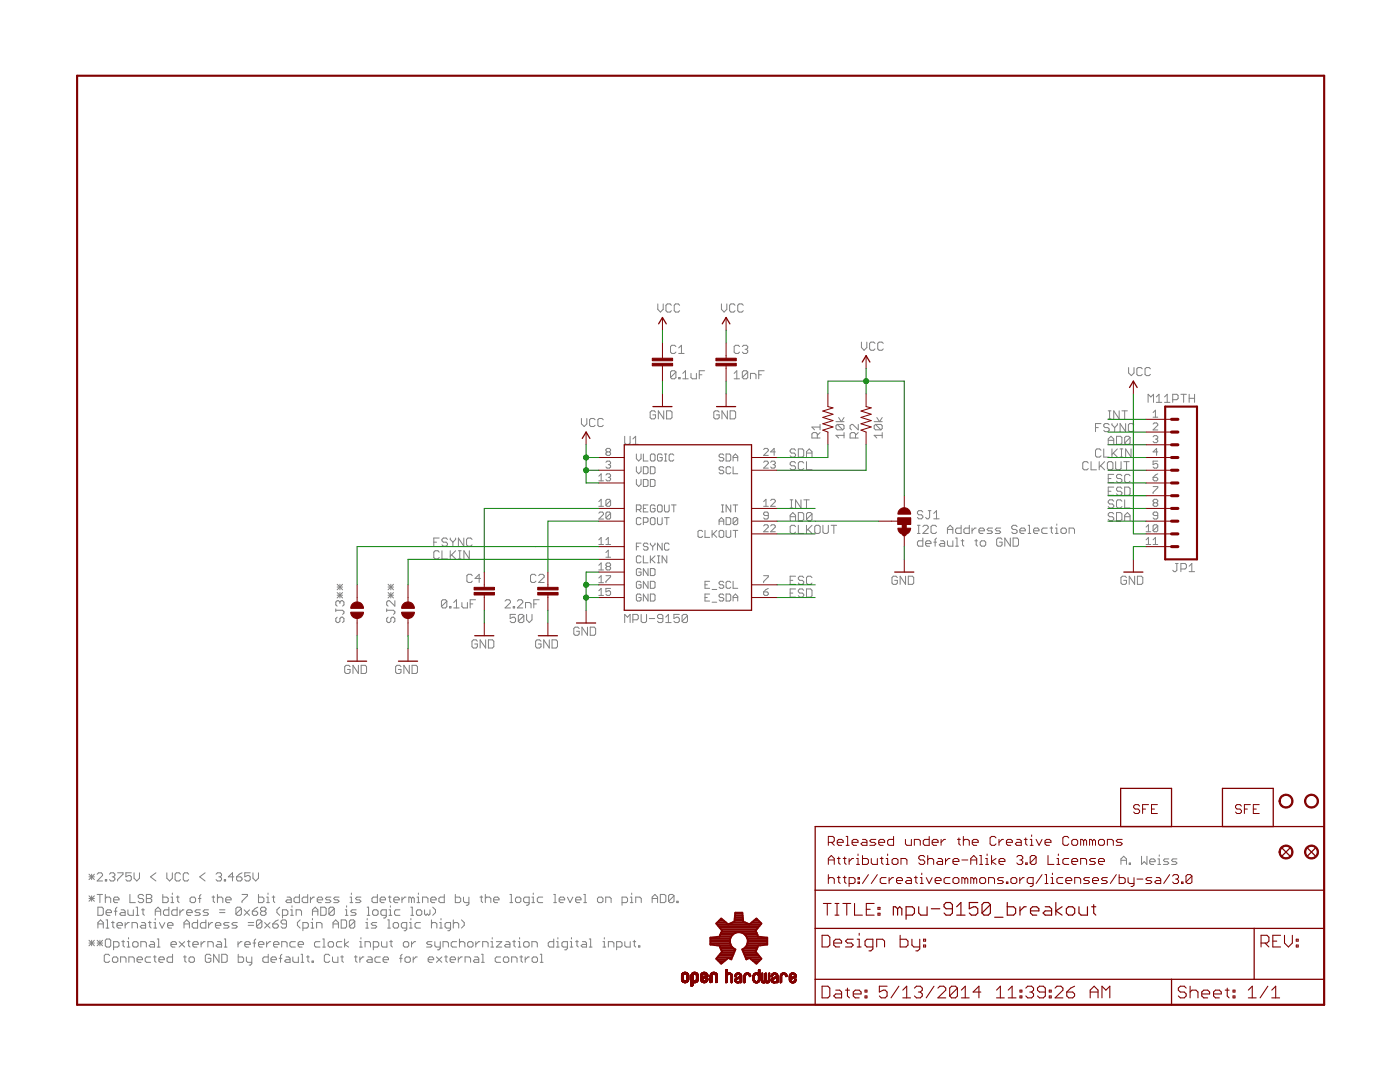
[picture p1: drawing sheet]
<svg xmlns="http://www.w3.org/2000/svg" width="279mm" height="216mm" viewBox="0 0 279 216" stroke-linecap="round" stroke-linejoin="round" font-family="sans-serif">
<g fill="none" stroke="#808080" stroke-width=".2">
<path d="M131.3 60.6v1.1l.5 .6 .6-.6v-1.1M134 60.9l-.3-.3h-.5l-.3 .3v1.1l.3 .3h.5l.3-.3M134.9 69.2l-.3-.3h-.5l-.3 .3v1.1l.3 .2h.5l.3-.2M134.9 74.2l-.3-.2h-.5l-.3 .2v1.1M134.9 74.2v1.1l-.3 .3h-.5l-.3-.3M134.9 74.2l-1.1 1.1M135.4 75.3h.3v.3h-.3zM135.4 70.5h1.1M135.4 69.4l.6-.5v1.6M135.6 60.9l-.2-.3h-.6l-.2 .3v1.1l.2 .3h.6l.2-.3M136.3 74.5l.5-.5v1.6M136.3 75.6h1.1"/>
<path d="M137.9 74.5v.8l.3 .3h.8v-1.1M139.6 74.8h.5M140.6 74h-1v1.6M144 60.6v1.1l.5 .6 .6-.6v-1.1M146.5 75.6h1.1M146.5 74.5l.5-.5v1.6M146.7 60.9l-.3-.3h-.5l-.3 .3v1.1l.3 .3h.5l.3-.3M147.6 69.2l-.3-.3h-.5l-.3 .3v1.1l.3 .2h.5l.3-.2M148.1 69.2l.3-.3h.6l.2 .3v.2l-.2 .3M148.3 60.9l-.2-.3h-.6l-.3 .3v1.1l.3 .3h.6l.2-.3M148.7 69.7h.3M149 69.7l.2 .3v.3l-.2 .2h-.6l-.3-.2"/>
<path d="M149.2 74.2l-.2-.2h-.6l-.3 .2v1.1M149.2 74.2v1.1l-.2 .3h-.6l-.3-.3M149.2 74.2l-1.1 1.1M149.8 75.6v-1.1h.8l.3 .3v.8M151.4 74.8h.6M152.5 74h-1.1v1.6M171.9 68.3v1l.5 .6 .6-.6v-1M174.6 68.5l-.3-.2h-.5l-.3 .2v1.1l.3 .3h.5l.3-.3M176.3 68.5l-.3-.2h-.5l-.3 .2v1.1l.3 .3h.5l.3-.3M225.2 73.3v1.1l.6 .6 .5-.6v-1.1M228 73.6l-.3-.3h-.6l-.2 .3v1.1l.2 .3h.6l.3-.3M229.6 73.6l-.3-.3h-.5l-.3 .3v1.1l.3 .3h.5l.3-.3"/>
<path d="M230.8 79.2l.5-.5v1.6M232.4 79.2l.5-.5v1.6M234 79.8h.9l.2-.3v-.6l-.2-.2h-.9v1.6M235.7 78.7h1.1M236.2 78.7v1.6M237.3 78.7v1.6M237.3 79.5h1.1M238.4 78.7v1.6M116 83.5v1.1l.6 .5 .5-.5v-1.1M118.8 83.8l-.3-.3h-.6l-.2 .3v1.1l.2 .2h.6l.3-.2M119.5 95l.5-.4v1.3M119.5 95.9h.9"/>
<path d="M120.4 83.8l-.3-.3h-.5l-.3 .3v1.1l.3 .2h.5l.3-.2M120.9 92.2l.3-.2h.4l.3 .2v.3l-.3 .2M120.9 94.8l.3-.2h.4l.3 .2v.2l-.3 .2M121.2 90.2l-.3-.3v-.2l.3-.2h.4l.3 .2v.2l-.3 .3M121.2 90.2l-.3 .2v.2l.3 .3h.4l.3-.3v-.2l-.3-.2M121.2 90.2h.4M121.4 92.7h.2M121.4 95.2h.2M121.6 92.7l.3 .2v.3l-.3 .2h-.4l-.3-.2M121.6 95.2l.3 .3v.2l-.3 .2h-.4l-.3-.2M121.9 99.9l-.3-.3h-.4l-.3 .3v.9M121.9 99.9v.9l-.3 .2h-.4l-.3-.2"/>
<path d="M121.9 99.9l-1 .9M124.7 87.1v1.3l.2 .3h.6l.3-.3v-1.3M126.3 88.7h1.1M126.3 87.6l.6-.5v1.6M127 95.7v.9l.5 .5 .4-.5v-.9M127 90.6v.9l.5 .5 .4-.5v-.9M127 93.1v1l.5 .4 .4-.4v-1M128.4 90.6v1.4h.9M128.4 93.1h.7l.2 .3v.9l-.2 .2h-.7zM128.4 95.7h.7l.2 .2v.9l-.2 .3h-.7zM129.8 90.8l.2-.2h.5l.2 .2v1l-.2 .2h-.5l-.2-.2zM129.8 93.1h.7l.2 .3v.9l-.2 .2h-.7z"/>
<path d="M129.8 95.7h.7l.2 .2v.9l-.2 .3h-.7zM130.8 82.2l-.2-.2h-.6l-.2 .2v1.1l.2 .3h.6l.2-.3v-.5h-.5M132.1 90.8l-.2-.2h-.5l-.2 .2v1l.2 .2h.5l.2-.2v-.5h-.4M132.5 82v1.6l-1.1-1.6v1.6M132.6 92h.5M132.6 90.6h.5M132.8 90.6v1.4M133 82h.8l.3 .2v1.1l-.3 .3h-.8zM134.5 90.8l-.3-.2h-.4l-.3 .2v1l.3 .2h.4l.3-.2M143.5 82.2l-.2-.2h-.6l-.2 .2v1.1l.2 .3h.6l.2-.3v-.5h-.5M144.4 93.4l-.2-.3h-.5l-.2 .3v.2l.2 .2h.5l.2 .3v.2l-.2 .2h-.5l-.2-.2M144.4 90.8l-.2-.2h-.5l-.2 .2v.3l.2 .2h.5l.2 .2v.3l-.2 .2h-.5l-.2-.2"/>
<path d="M144.9 90.6h.7l.2 .2v1l-.2 .2h-.7zM145.2 82v1.6l-1.1-1.6v1.6M145.7 82h.8l.3 .2v1.1l-.3 .3h-.8zM145.8 93.4l-.2-.3h-.5l-.2 .3v.9l.2 .2h.5l.2-.2M146.3 92v-.9l.5-.5 .4 .5v.9M146.3 91.3h.9M146.3 93.1v1.4h.9M152.4 89.7l.2-.2h.5l.2 .2v.2l-.9 1h.9M152.4 92.2l.2-.2h.5l.2 .2v.3l-.9 .9h.9M153.8 99.9l.2-.3h.5l.2 .3v.2l-.9 .9h.9M153.8 92.2l.2-.2h.5l.2 .2v.3l-.2 .2M154.3 92.7h.2"/>
<path d="M154.5 92.7l.2 .2v.3l-.2 .2h-.5l-.2-.2M154.7 90.2h-.9l.7-.7v1.4M157.7 99.7h.5M157.9 99.7v1.7M158.8 89.9l-.3-.3h-.6l-.2 .3v.2l.2 .3h.6l.3 .3v.3l-.3 .2h-.6l-.2-.2M158.8 92.4l-.3-.3h-.6l-.2 .3v.3l.2 .2h.6l.3 .3v.3l-.3 .2h-.6l-.2-.2M159.3 89.6h.8l.3 .3v1.1l-.3 .2h-.8zM159.9 99.7v1.7l-1.1-1.7v1.7M160.4 92.4l-.3-.3h-.5l-.3 .3v1.1l.3 .2h.5l.3-.2M160.4 99.7h1.1M161 91.2v-1.1l.5-.5 .6 .5v1.1M161 90.4h1.1"/>
<path d="M161 92.1v1.6h1.1M161 99.7v1.7M163.1 87.4v-.8l-.3-.3h-.5l-.3 .3v.8h1.7M163.7 86.3l-.6 .6M163.7 85.2h-1.7l.6 .6M163.7 84.7v1.1M166.8 84.1h1.6M167.1 84.7h1.1l.2 .3v.5l-.2 .3M167.1 84.7l-.3 .3v.5l.3 .3h1.1M167.1 84.7l1.1 1.1M167.4 83.3l.5 .8 .5-.8M168.4 86.9h-1.6l.6 .5"/>
<path d="M168.4 86.3v1.1M170.7 87.4v-.8l-.2-.3h-.6l-.2 .3v.8h1.6M171.3 84.7v1.1l-1.1-1.1h-.3l-.2 .3v.5l.2 .3M171.3 86.3l-.6 .6M174.5 84.1h1.6M174.7 84.7l-.2 .3v.5l.2 .3h1.1M174.7 84.7h1.1l.3 .3v.5l-.3 .3M174.7 84.7l1.1 1.1M175 83.3l.5 .8 .6-.8M176.1 86.9h-1.6l.5 .5M176.1 86.3v1.1M217.2 92.4l-.3-.3h-.5l-.3 .3v1.1l.3 .2h.5l.3-.2"/>
<path d="M217.7 92.1v1.6h1.1M218.6 85.3h.6M219.4 92.1v1.6M219.6 92.9l.9 .8M219.7 89.9l-.2-.3h-.6l-.3 .3v1.1l.3 .2h.6l.2-.2M219.7 84.5h-1.1v1.6M220.3 89.6v1.6h1.1M220.5 92.1l-1.1 1.1M221.2 82h.5M221.2 83.6h.5M221.2 88.7v-1.1l.5-.5 .6 .5v1.1M221.2 87.9h1.1"/>
<path d="M221.2 95.5h.5M221.2 98h.5M221.3 92.1h.5l.3 .3v1.1l-.3 .2h-.5l-.3-.2v-1.1zM221.4 84.8l-.3-.3h-.6l-.2 .3v.2l.2 .3h.6l.3 .3v.3l-.3 .2h-.6l-.2-.2M221.4 82v1.6M221.9 84.5v.3l.6 .5M221.9 89.6v1.6M222.2 90.4l.8 .8M222.3 94.7h-1.1v1.6h1.1M222.3 97.2h-1.1v1.6h1.1M222.5 85.3v.8M222.7 92.1v1.4l.2 .2h.6l.2-.2v-1.4"/>
<path d="M222.8 87.1h.8l.3 .2v1.1l-.3 .3h-.8zM223 89.6l-1.1 1.1M223 84.5v.3l-.5 .5M223.4 82v1.6l-1.1-1.6v1.6M223.5 89.6h.6M223.5 91.2h.6M223.8 89.6v1.6M223.9 82h1.1M223.9 94.9l-.3-.2h-.5l-.3 .2v.3l.3 .3h.5l.3 .3v.2l-.3 .3h-.5l-.3-.3M223.9 97.5l-.3-.3h-.5l-.3 .3v.2l.3 .3h.5l.3 .3v.3l-.3 .2h-.5l-.3-.2M224.3 92.1h1.1M224.5 82v1.6"/>
<path d="M224.5 97.2h.8l.2 .3v1.1l-.2 .2h-.8zM224.5 99.7v1.7h1M224.6 84.5v1.6l-1.1-1.6v1.6M224.8 92.1v1.6M225.5 87.3v1.1l-.2 .3h-.6l-.2-.3M225.5 87.3l-.2-.2h-.6l-.2 .2v1.1M225.5 94.9l-.2-.2h-.6l-.2 .2v1.1l.2 .3h.6l.2-.3M225.5 87.3l-1 1.1M225.7 89.6v1.6l-1.1-1.6v1.6M226.3 84.8l-.3-.3h-.6l-.2 .3v1.1l.2 .2h.6l.3-.2M229.1 80.3v-1.6l.6 .5 .5-.5v1.6M230.1 84.6l.3-.2h.4l.3 .2v.3l-1 .9h1"/>
<path d="M230.1 97.1h1v.2l-1 1v.2M230.1 95.2h.7l.3 .3v.2l-.3 .2h-.4l-.3-.2zM230.1 82.3l.5-.4v1.3M230.1 83.2h1M230.1 87.2l.3-.3h.4l.3 .3v.2l-.3 .2M230.6 87.6h.2M230.8 80.3h1.1M230.8 87.6l.3 .3v.2l-.3 .2h-.4l-.3-.2M231.1 92h-1v.7l.7-.2 .3 .2v.5l-.3 .2h-.4l-.3-.2M231.1 90.2h-1l.7-.7v1.4M231.1 94.6l-1 .6M232.4 80.3h1.1"/>
<path d="M67.3 118.8h1.1M67.3 117.1h1.1M67.3 118.2l1.1 1.1M67.3 116.6l1.1 1.1M67.8 116.6v1.1M67.8 118.2v1.1M68.4 118.2l-1.1 1.1M68.4 116.6l-1.1 1.1M77.4 118.2l1.1 1.1M77.4 118.8h1.1M77.4 116.6l1.1 1.1M77.4 117.1h1.1"/>
<path d="M78 116.6v1.1M78 118.2v1.1M78.5 118.2l-1.1 1.1M78.5 116.6l-1.1 1.1M78.8 119.9v1l-1.1-1h-.3l-.2 .2v.6l.2 .2M86.6 108.2h.5M87.7 107.4h-1.1v1.6M87.7 110.2l-.3-.3h-.6l-.2 .3v1.1l.2 .2h.6l.3-.2M88.2 109.9v1.6h1.1M89.2 120v1l-.3 .3h-.5l-.3-.3M89.2 120l-.3-.3h-.5l-.3 .3v1M89.2 120l-1.1 1"/>
<path d="M89.3 107.6l-.3-.2h-.5l-.3 .2v.3l.3 .3h.5l.3 .3v.2l-.3 .3h-.5l-.3-.3M89.9 107.4v.2l.5 .6M89.9 109.9v1.6M90.1 110.7l.8 .8M90.4 108.2v.8M90.9 109.9l-1 1.1M90.9 107.4v.2l-.5 .6M91.5 109.9h.5M91.5 111.5h.5M91.8 109.9v1.6M92.6 107.4v1.6l-1.1-1.6v1.6M93.7 109.9v1.6l-1.1-1.6v1.6"/>
<path d="M94.2 107.6l-.3-.2h-.5l-.3 .2v1.1l.3 .3h.5l.3-.3M94.3 114.9l-.3-.3h-.5l-.3 .3v1.1l.3 .2h.5l.3-.2M94.9 119.7h-1.1v1.6M95.9 115.4h-1.1l.8-.8v1.6M100.8 120l.3-.3h.5l.3 .3v.2l-1.1 1.1h1.1M103.3 120l.2-.3h.6l.2 .3v.2l-1 1.1h1M107 114.9l-.3-.3h-.5l-.3 .3v1.1l.3 .2h.5l.3-.2M107.5 114.9l.3-.3h.5l.3 .3v.2l-1.1 1.1h1.1M107.6 119.7h-1.1v1.6M119.5 115.3l.5-.4v1.4M119.5 100.1l.5-.5v1.4M119.5 107.7l.5-.4v1.3"/>
<path d="M119.5 112.8l.5-.5v1.4M119.5 117.9l.5-.5v1.4M119.5 102.4l.2-.2h.5l.2 .2v.2l-.9 1h.9M119.5 113.7h.9M119.5 116.3h.9M119.5 118.8h.9M119.5 108.6h.9M119.5 101h.9M120.9 107.7l.5-.4v1.3M120.9 110.3l.5-.5v1.4M120.9 114.9h1v.2l-1 .9v.3M120.9 108.6h1"/>
<path d="M120.9 111.2h1M121.2 113l-.3-.2v-.2l.3-.3h.4l.3 .3v.2l-.3 .2M121.2 113l-.3 .3v.2l.3 .2h.4l.3-.2v-.2l-.3-.3M121.2 113h.4M121.9 102.4v.9l-.3 .3h-.4l-.3-.3M121.9 117.4h-1v.7l.7-.2 .3 .2v.5l-.3 .2h-.4l-.3-.2M121.9 102.4l-.3-.2h-.4l-.3 .2v.9M121.9 102.4l-1 .9M127 101.7h.7l.2-.2v-.5l-.2-.2h-.7v1.4M127 109.1h.5M127.5 101.7l.4 .5M127.9 103.5l-.2-.2h-.5l-.2 .2v1l.2 .2h.5l.2-.2"/>
<path d="M127.9 113.7l-.2-.2h-.5l-.2 .2v.9l.2 .3h.5l.2-.3v-.4h-.4M127.9 108.4h-.9v1.4M127.9 111.1l-.2-.2h-.5l-.2 .2v1l.2 .2h.5l.2-.2M127.9 116.2l-.2-.2h-.5l-.2 .2v1l.2 .2h.5l.2-.2v-.5h-.4M127.9 118.8l-.2-.3h-.5l-.2 .3v.9l.2 .2h.5l.2-.2v-.5h-.4M128.4 104.2h.7l.2-.2v-.5l-.2-.2h-.7v1.4M128.4 110.9v1.4h.9M128.4 101.5h.5M129.3 108.6l-.2-.2h-.5l-.2 .2v.2l.2 .3h.5l.2 .2v.2l-.2 .3h-.5l-.2-.3M129.3 100.8h-.9v1.4h.9M129.3 113.5v1.4l-.9-1.4v1.4M129.3 116v1.4l-.9-1.4v1.4"/>
<path d="M129.3 118.5v1.4l-.9-1.4v1.4M129.8 113.5h.7l.2 .2v.9l-.2 .3h-.7zM129.8 103.5l.2-.2h.5l.2 .2v1l-.2 .2h-.5l-.2-.2zM129.8 108.4v.2l.5 .5M129.8 110.9v1.4M129.8 116h.7l.2 .2v1l-.2 .2h-.7zM129.8 118.5h.7l.2 .3v.9l-.2 .2h-.7zM130 111.6l.7 .7M130.3 109.1v.7M130.7 110.9l-.9 .9M130.7 101l-.2-.2h-.5l-.2 .2v.9l.2 .3h.5l.2-.3v-.4h-.4M130.7 108.4v.2l-.4 .5"/>
<path d="M131.2 101l.2-.2h.5l.2 .2v.9l-.2 .3h-.5l-.2-.3zM131.2 103.3v1.2l.2 .2h.5l.2-.2v-1.2M131.2 112.3h.5M131.2 110.9h.5M131.4 110.9v1.4M132.1 108.4v1.4l-.9-1.4v1.4M132.6 100.8v1.1l.2 .3h.5l.2-.3v-1.1M132.6 103.3h.9M133.1 110.9v1.4l-1-1.4v1.4M133.1 103.3v1.4M133.5 108.6l-.2-.2h-.5l-.2 .2v.9l.2 .3h.5l.2-.3M134 100.8h.9"/>
<path d="M134.5 100.8v1.4M140.2 106.1l-.2-.3h-.5l-.2 .3v.9l.2 .2h.5l.2-.2M140.7 116.7h.5M140.7 119.2h.5M140.7 105.8v1.4h.9M141.6 116h-.9v1.4h.9M141.6 118.5h-.9v1.4h.9M142.1 117.6h.9M142.1 105.8v1.4M142.3 106.5l.7 .7M143 105.8l-.9 1M143.5 104.7v-.9l.5-.5 .4 .5v.9"/>
<path d="M143.5 104h.9M143.7 105.8h.5l.2 .3v.9l-.2 .2h-.5l-.2-.2v-.9zM144 100.8h.4M144 102.2h.4M144.2 100.8v1.4M144.4 116.2l-.2-.2h-.5l-.2 .2v.3l.2 .2h.5l.2 .2v.3l-.2 .2h-.5l-.2-.2M144.4 118.8l-.2-.3h-.5l-.2 .3v.2l.2 .2h.5l.2 .3v.2l-.2 .2h-.5l-.2-.2M144.9 103.3h.7l.2 .2v1l-.2 .2h-.7zM144.9 105.8v1.2l.2 .2h.5l.2-.2v-1.2M144.9 118.5h.7l.2 .3v.9l-.2 .2h-.7zM145.8 100.8v1.4l-.9-1.4v1.4M145.8 116.2l-.2-.2h-.5l-.2 .2v1l.2 .2h.5l.2-.2"/>
<path d="M146.3 119.9v-.9l.5-.5 .4 .5v.9M146.3 116v1.4h.9M146.3 119.2h.9M146.3 100.8h.9M146.3 105.8h.9M146.8 100.8v1.4M146.8 105.8v1.4M147.2 103.5v1l-.2 .2h-.5l-.2-.2M147.2 103.5l-.2-.2h-.5l-.2 .2v1M147.2 103.5l-.9 1M152.4 104.9l.2-.2h.5l.2 .2v.3l-.9 .9h.9M152.4 114.9h.9v.2l-.9 .9v.3"/>
<path d="M152.4 118.1h.7l.2 .2v.3l-.2 .2h-.5l-.2-.2zM152.4 101h.9M152.4 100.1l.5-.5v1.4M153.3 117.4l-.9 .7M153.3 102.9h-.7l-.2-.3v-.2l.2-.2h.5l.2 .2v.9l-.2 .3h-.5l-.2-.3M153.8 104.9l.2-.2h.5l.2 .2v.3l-.9 .9h.9M157.7 115.8h.5M157.7 103.9v-1.1l.5-.5 .6 .5v1.1M157.7 103.1h1.1M157.7 101.4h.5M157.7 118.3h.5M158.8 105.1l-.3-.3h-.6l-.2 .3v1.1l.2 .2h.6l.3-.2"/>
<path d="M158.8 115h-1.1v1.6h1.1M158.8 117.5h-1.1v1.6h1.1M159.3 104.8v1.6h1.1M159.3 102.3h.8l.3 .3v1l-.3 .3h-.8zM160.4 115.3l-.3-.3h-.5l-.3 .3v.2l.3 .3h.5l.3 .3v.2l-.3 .3h-.5l-.3-.3M160.4 117.8l-.3-.3h-.5l-.3 .3v.3l.3 .2h.5l.3 .3v.3l-.3 .2h-.5l-.3-.2M161 117.5h.8l.3 .3v1.1l-.3 .2h-.8zM161 104.8v1.6M161.2 105.6l.9 .8M162.1 104.8l-1.1 1.1M162.1 115.3l-.3-.3h-.6l-.2 .3v1l.2 .3h.6l.3-.3M162.1 102.6v1l-.3 .3h-.6l-.2-.3"/>
<path d="M162.1 102.6l-.3-.3h-.6l-.2 .3v1M162.1 102.6l-1.1 1M162.6 105.1l.3-.3h.5l.3 .3v1.1l-.3 .2h-.5l-.3-.2zM164.2 104.8v1.4l.3 .2h.5l.3-.2v-1.4M165.9 104.8h1.1M166.4 104.8v1.6M179.1 115.3l-.3-.3h-.5l-.3 .3v1l.3 .3h.5l.3-.3v-.5h-.6M180.7 115v1.6l-1.1-1.6v1.6M181.3 115h.8l.3 .3v1l-.3 .3h-.8zM183.1 106.4h.5M183.1 104.8h.5M183.3 104.8v1.6"/>
<path d="M184.2 105.1l.2-.3h.6l.3 .3v.3l-1.1 1h1.1M184.2 102.2l-.3-.3h-.6l-.2 .3v.2l.2 .3h.6l.3 .3v.3l-.3 .2h-.6l-.2-.2M184.2 107.4v1.6h-.9l-.2-.3v-.5l.2-.3h.9M184.7 108.5h1.1v-.3l-.3-.3h-.5l-.3 .3v.5l.3 .3h.5M185.3 101.9h.5M185.5 101.9v1.4l-.2 .2h-.3l-.3-.2M186.4 108.2h.5M186.4 103.5h1M186.4 102.4l.5-.5v1.6M186.9 105.1l-.3-.3h-.5l-.3 .3v1.1l.3 .2h.5l.3-.2M186.9 107.4l-.3 .2v1.4M187.7 107.9h.6l.2 .3v.8h-.8l-.2-.3 .2-.2h.8"/>
<path d="M189.1 106.4v-1l.5-.6 .6 .6v1M189.1 107.9v.8l.3 .3h.8v-1.1M189.1 105.6h1.1M190.7 109h.6M190.7 107.4h.3v1.6M191.8 104.8v1.6h-.8l-.3-.2v-.6l.3-.2h.8M191.8 107.9h.6M192.1 107.6v1.1l.3 .3M193.4 104.8v1.6h-.8l-.2-.2v-.6l.2-.2h.8M194 105.4v1M194.5 107.9h.6M194.8 105.4h-.3l-.5 .5"/>
<path d="M194.8 107.6v1.1l.3 .3M195.4 105.9h1v-.3l-.2-.2h-.6l-.2 .2v.6l.2 .2h.6M195.6 108.2l.3-.3h.5l.3 .3v.5l-.3 .3h-.5l-.3-.3zM198.1 105.4h-.8l-.3 .2 .3 .3h.5l.3 .3-.3 .2h-.8M199.7 105.4h-.8l-.3 .2 .3 .3h.6l.2 .3-.2 .2h-.9M200 107.6l-.3-.2h-.5l-.3 .2v1.1l.3 .3h.5l.3-.3v-.5h-.5M201.6 107.4v1.6l-1.1-1.6v1.6M202.2 107.4h.8l.3 .2v1.1l-.3 .3h-.8zM203 105.1l-.3-.3h-.5l-.3 .3v.3l.3 .2h.5l.3 .3v.3l-.3 .2h-.5l-.3-.2M203.5 105.9h1.1v-.3l-.2-.2h-.6l-.3 .2v.6l.3 .2h.6M205.2 106.4h.5M205.2 104.8h.2v1.6"/>
<path d="M206.3 105.9h1v-.3l-.2-.2h-.6l-.2 .2v.6l.2 .2h.6M209 105.4h-.8l-.3 .2v.6l.3 .2h.8M209.5 105.4h.6M209.8 105.1v1.1l.3 .2M210.6 106.4h.6M210.6 105.4h.3v1M210.9 104.6v.2M211.7 105.6l.3-.2h.5l.3 .2v.6l-.3 .2h-.5l-.3-.2zM213.4 106.4v-1h.8l.2 .2v.8M222.3 102.6l-.3-.3h-.6l-.2 .3v.2l.2 .3h.6l.3 .3v.2l-.3 .3h-.6l-.2-.3M222.3 100l-.3-.3h-.6l-.2 .3v.3l.2 .3h.6l.3 .2v.3l-.3 .3h-.6l-.2-.3M222.8 102.3h.8l.3 .3v1l-.3 .3h-.8z"/>
<path d="M223.9 100l-.3-.3h-.5l-.3 .3v1.1l.3 .3h.5l.3-.3M224.5 103.1h1M224.5 103.9v-1.1l.5-.5 .5 .5v1.1M224.8 115.3l-.3-.3h-.5l-.3 .3v1l.3 .3h.5l.3-.3v-.5h-.5M226.4 115v1.6l-1-1.6v1.6M227 115h.8l.3 .3v1l-.3 .3h-.8zM228.7 108.6h1M228.7 106.1h1M228.7 105.2l.5-.5v1.4M228.7 107.7l.5-.4v1.3M230.1 108.6h1M230.1 107.7l.5-.4v1.3"/>
<path d="M230.4 100.3l-.3 .3v.2l.3 .2h.4l.3-.2v-.2l-.3-.3M230.4 100.3l-.3-.2v-.2l.3-.3h.4l.3 .3v.2l-.3 .2M230.4 100.3h.4M231.1 102.9h-.7l-.3-.3v-.2l.3-.2h.4l.3 .2v.9l-.3 .3h-.4l-.3-.3M231.1 104.9v1l-.3 .2h-.4l-.3-.2M231.1 104.9l-.3-.2h-.4l-.3 .2v1M231.1 104.9l-1 1M234.6 112.4h.5M234.9 112.4v1.4l-.3 .3h-.3l-.3-.3M235.7 113.5h.8l.3-.2v-.6l-.3-.3h-.8v1.7M237.3 114.1h1.1M237.3 113l.5-.6v1.7"/>
<path d="M67 121.8h1.4l.2 .2v.3l-.2 .3M67 121.5v.5M67.3 123.1l-.3 .3v.6l.3 .2h.3l.2-.2v-.6l.3-.3h.3l.2 .3v.6l-.2 .2M67.8 120.1l-.2-.2h-.3l-.3 .2v.6l.3 .2M67.8 120.1l.3-.2h.3l.2 .2v.6l-.2 .2M67.8 120.1v.3M69.9 133l-.3-.2h-.5l-.3 .2v1.1l.3 .3h.5l.3-.3v-.5h-.6M71.5 132.8v1.6l-1.1-1.6v1.6M72.1 132.8h.8l.3 .2v1.1l-.3 .3h-.8zM77.2 121.5v.5M77.2 121.8h1.3l.3 .2v.3l-.3 .3M77.4 123.1l-.2 .3v.6l.2 .2h.3l.3-.2v-.6l.3-.3h.2l.3 .3v.6l-.3 .2"/>
<path d="M80 133l-.2-.2h-.6l-.2 .2v1.1l.2 .3h.6l.2-.3v-.5h-.5M81.7 132.8v1.6l-1.1-1.6v1.6M82.2 132.8h.8l.3 .2v1.1l-.3 .3h-.8zM89.7 121h.3v.3h-.3zM90.6 120.2l.5-.5v1.6M90.6 121.3h1M92.2 120.2v.8l.3 .3h.8v-1.1M93.8 120.5h.6M95.3 128l-.3-.3h-.5l-.3 .3v1l.3 .3h.5l.3-.3v-.5h-.6M96.9 127.7v1.6l-1.1-1.6v1.6M97.5 127.7h.8l.3 .3v1l-.3 .3h-.8zM102.4 121h.3v.3h-.3z"/>
<path d="M102.9 122.6h-1.1v.8l.6-.3h.2l.3 .3v.6l-.3 .2h-.5l-.3-.2M104.5 122.9l-.2-.3h-.6l-.3 .3v1.1M104.5 122.9v1.1l-.2 .2h-.6l-.3-.2M104.5 122.9l-1.1 1.1M104.9 121.3v-1.1h.8l.3 .3v.8M105.1 122.6v1.1l.5 .5 .6-.5v-1.1M106.5 120.5h.6M108 128l-.3-.3h-.5l-.3 .3v1l.3 .3h.5l.3-.3v-.5h-.6M109.6 127.7v1.6l-1.1-1.6v1.6M110.2 127.7h.8l.3 .3v1l-.3 .3h-.8zM115.6 125.4l-.3-.3h-.5l-.3 .3v1.1l.3 .3h.5l.3-.3v-.5h-.5M117.2 125.1v1.7l-1.1-1.7v1.7"/>
<path d="M117.8 125.1h.8l.3 .3v1.1l-.3 .3h-.8zM124.7 124.2v-1.6l.5 .5 .6-.5v1.6M126.3 123.7h.8l.3-.3v-.5l-.3-.3h-.8v1.6M128 122.6v1.4l.2 .2h.6l.2-.2v-1.4M129.6 123.4h1.1M132.3 123.4h-.8l-.3-.3v-.2l.3-.3h.5l.3 .3v1.1l-.3 .2h-.5l-.3-.2M132.9 124.2h1M132.9 123.1l.5-.5v1.6M135.6 122.6h-1.1v.8l.5-.3h.3l.3 .3v.6l-.3 .2h-.5l-.3-.2M137.2 122.9l-.3-.3h-.5l-.3 .3v1.1M137.2 122.9v1.1l-.3 .2h-.5l-.3-.2M137.2 122.9l-1.1 1.1"/>
<path d="M142.1 120.2h.9M17.8 178.8l1 1M17.8 179.3h1M17.8 174.4l1 1.1M17.8 175h1M18.3 174.4v1.1M18.3 178.8v1M18.8 178.8l-1 1M18.8 174.4l-1 1.1M19.4 178.5h1.1M19.4 174.4l.3-.2h.5l.3 .2v.3l-1.1 1.1h1.1M19.9 178.5v1.6"/>
<path d="M21 175.5h.3v.3h-.3zM21 178.5v1.6M21 179.3l.3-.3h.5l.3 .3v.8M21.8 174.4l.3-.2h.5l.3 .2v.3l-.3 .3M22.4 175h.2M22.6 175l.3 .2v.3l-.3 .3h-.5l-.3-.3M22.7 179.6h1v-.3l-.2-.3h-.6l-.2 .3v.5l.2 .3h.6M23.5 174.2h1.1v.2l-1.1 1.1v.3M25.9 178.5v1.6h1.1M26.2 174.2h-1.1v.8l.6-.3h.2l.3 .3v.5l-.3 .3h-.5l-.3-.3M26.8 174.2v1l.5 .6 .5-.6v-1M28.7 178.8l-.3-.3h-.6l-.2 .3v.2l.2 .3h.6l.3 .3v.2l-.3 .3h-.6l-.2-.3"/>
<path d="M29.2 178.5h.8l.3 .3v.2l-.3 .3 .3 .3v.2l-.3 .3h-.8zM29.2 179.3h.8M31.1 174.2l-1.1 .8 1.1 .8M32.5 178.5v1.6h.8l.3-.3v-.5l-.3-.3h-.8M33.3 174.2v1l.5 .6 .6-.6v-1M34.1 179h.3v1.1M34.4 178.2v.3M35.2 179h.6M35.5 178.8v1l.3 .3M36 174.4l-.2-.2h-.6l-.3 .2v1.1l.3 .3h.6l.2-.3M37.7 174.4l-.3-.2h-.5l-.3 .2v1.1l.3 .3h.5l.3-.3M38.2 179h.6l.2 .3v.5l-.2 .3h-.6l-.3-.3v-.5z"/>
<path d="M39.6 179.3h.5M40.1 178.5l-.2 .3v1.3M40.9 174.2l-1 .8 1 .8M42.3 179h.5M42.6 178.8v1l.2 .3M43.1 174.4l.3-.2h.5l.3 .2v.3l-.3 .3M43.4 179.3l.3-.3h.5l.3 .3v.8M43.4 178.5v1.6M43.7 175h.2M43.9 175l.3 .2v.3l-.3 .3h-.5l-.3-.3M44.8 175.5h.2v.3h-.2zM45 179.6h1.1v-.3l-.3-.3h-.5l-.3 .3v.5l.3 .3h.5"/>
<path d="M46.7 175h-1.1l.8-.8v1.6M47.2 175h.8l.3 .2v.3l-.3 .3h-.5l-.3-.3zM48.3 178.5h1.1v.3l-1.1 1v.3M48.3 174.2l-.5 .2-.6 .6M49.9 174.2h-1v.8l.5-.3h.3l.2 .3v.5l-.2 .3h-.6l-.2-.3M50.5 174.2v1l.5 .6 .6-.6v-1M51.6 178.5v1.6h.8l.3-.3v-.5l-.3-.3h-.8M53.2 179h.3v1.1M53.5 178.2v.3M54.3 179h.5M54.6 178.8v1l.2 .3M57.3 179h.5l.3 .3v.8h-.8l-.3-.3 .3-.2h.8"/>
<path d="M59.8 178.5v1.6h-.9l-.2-.3v-.5l.2-.3h.9M61.4 178.5v1.6h-.8l-.3-.3v-.5l.3-.3h.8M62 179v1.1M62.8 179h-.3l-.5 .6M63.3 179.6h1.1v-.3l-.3-.3h-.5l-.3 .3v.5l.3 .3h.5M66 179h-.8l-.3 .3 .3 .3h.6l.2 .2-.2 .3h-.9M67.7 179h-.8l-.3 .3 .3 .3h.5l.3 .2-.3 .3h-.8M69.8 179h.3v1.1M70.1 178.2v.3M72 179h-.8l-.2 .3 .2 .3h.6l.2 .2-.2 .3h-.8M75.3 178.5v1.6h-.8l-.3-.3v-.5l.3-.3h.8M75.9 179.6h1v-.3l-.2-.3h-.6l-.2 .3v.5l.2 .3h.6"/>
<path d="M77.5 179h.5M77.8 178.8v1l.2 .3M78.6 179.6h1.1v-.3l-.3-.3h-.5l-.3 .3v.5l.3 .3h.5M80.2 179v1.1M81 179h-.2l-.6 .6M82.1 179.3l-.2-.3h-.3v1.1M82.1 179.3v.8M82.1 179.3l.3-.3 .3 .3v.8M83.2 179h.3v1.1M83.5 178.2v.3M86 179.6h1v-.3l-.2-.3h-.6l-.2 .3v.5l.2 .3h.6M88.7 178.5v1.6h-.8l-.3-.3v-.5l.3-.3h.8"/>
<path d="M90.9 178.5v1.6h.8l.2-.3v-.5l-.2-.3h-.8M92.5 179v.8l.3 .3h.8M93.6 179v1.4l-.3 .2h-.3M95.8 179h.5M96.1 178.8v1l.2 .3M96.9 179.3l.2-.3h.6l.3 .3v.8M96.9 178.5v1.6M98.5 179.6h1.1v-.3l-.3-.3h-.5l-.3 .3v.5l.3 .3h.5M101.8 178.5h.2v1.6M103.1 179h.6l.2 .3v.5l-.2 .3h-.6l-.2-.3v-.5zM106.2 179h.2v1.1M106.4 178.2v.3"/>
<path d="M108.3 179h-.8l-.3 .3v.5l.3 .3h.8M110.5 178.5h.3v1.6M111.6 179.6h1.1v-.3l-.3-.3h-.5l-.3 .3v.5l.3 .3h.5M113.2 179l.6 1.1 .5-1.1M114.9 179.6h1.1v-.3l-.3-.3h-.6l-.2 .3v.5l.2 .3h.6M116.5 178.5h.3v1.6M119.5 179h.6l.2 .3v.5l-.2 .3h-.6l-.3-.3v-.5zM125.8 179h.3v1.1M126.1 178.2v.3M130.2 179.3h1M131.8 178.5h.8l.3 .3v1l-.3 .3h-.8zM134.5 178.8l-.3-.3h-.5l-.3 .3v1"/>
<path d="M134.5 178.8v1l-.3 .3h-.5l-.3-.3M134.5 178.8l-1.1 1M135.1 179.8h.2v.3h-.2zM223.7 172.5v-1.1l.6-.5 .5 .5v1.1M223.7 171.7h1.1M225.4 172.2h.2v.3h-.2zM227.8 170.9v1.6l.5-.6 .6 .6v-1.6M229.4 171.9h1.1v-.2l-.2-.3h-.6l-.3 .3v.5l.3 .3h.6M231.1 172.5h.5M231.1 171.4h.3v1.1M231.4 170.6v.3M233.3 171.4h-.8l-.3 .3 .3 .2h.5l.3 .3-.3 .3h-.8"/>
<path d="M234.9 171.4h-.8l-.3 .3 .3 .2h.5l.3 .3-.3 .3h-.8M17.8 187.6l1 1.1M17.8 188.2h1M18.3 187.6v1.1M18.8 187.6l-1 1.1M19.4 188.2h1.1M19.4 187.6l1.1 1.1M19.5 181h.8l.3 .3v1.1l-.3 .2h-.8zM19.5 185.2v-1.1l.6-.5 .5 .5v1.1M19.5 184.4h1.1M19.9 187.6v1.1M20.5 187.6l-1.1 1.1"/>
<path d="M21 187.6l.3-.2h.5l.3 .2v1.1l-.3 .3h-.5l-.3-.3zM21.2 182.1h1v-.3l-.2-.3h-.6l-.2 .3v.6l.2 .2h.6M21.2 183.6h.2v1.6M21.2 185.2h.5M21.9 190.7l-.3-.3h-.5l-.3 .3v1.1l.3 .2h.5l.3-.2M22.2 184.1h.6M22.4 191.2l.3-.3h.5l.3 .3v.6l-.3 .2h-.5l-.3-.2zM22.5 183.8v1.1l.3 .3M22.7 189h.8l.2-.3v-.5l-.2-.3h-.8v1.6M22.8 181.8h.5M23.3 181l-.2 .3v1.3M23.3 184.6h1.1v-.2l-.2-.3h-.6l-.3 .3v.5l.3 .3h.6"/>
<path d="M24.1 192v-1.1h.8l.2 .3v.8M24.2 181.5h.5l.3 .3v.8h-.8l-.3-.2 .3-.3h.8M24.3 187.9h.5M24.6 187.6v1.1l.2 .3M25 184.1v1.1M25.4 189h.5M25.4 187.9h.3v1.1M25.5 181.5v.9l.3 .2h.8v-1.1M25.7 187.1v.3M25.7 192v-1.1h.8l.3 .3v.8M25.8 184.1h-.3l-.5 .5M26.4 185.2v-1.1h.8l.2 .3v.8"/>
<path d="M26.5 188.2l.3-.3h.5l.3 .3v.5l-.3 .3h-.5l-.3-.3zM27.2 182.6h.5M27.2 181h.2v1.6M27.3 191.5h1.1v-.3l-.2-.3h-.6l-.3 .3v.6l.3 .2h.6M28.1 189v-1.1h.8l.3 .3v.8M28.3 181.5h.5M28.3 184.1h.5l.3 .3v.8h-.8l-.3-.3 .3-.3h.8M28.5 181.3v1.1l.3 .2M29.6 184.1h.6M29.9 183.8v1.1l.3 .3M30 187.9h.6l.2 .3v.8h-.8l-.2-.3 .2-.3h.8M30.1 190.9h-.8l-.3 .3v.6l.3 .2h.8"/>
<path d="M30.6 190.9h.6M30.7 184.1h.3v1.1M30.7 185.2h.6M30.9 190.7v1.1l.3 .2M31 181.8h1.1M31 182.6v-1.1l.5-.5 .6 .5v1.1M31 183.3v.3M31.4 187.4h.3v1.6M31.4 189h.5M31.7 191.5h1.1v-.3l-.3-.3h-.5l-.3 .3v.6l.3 .2h.5M31.8 184.1l.5 1.1 .6-1.1M33.4 184.6h1.1v-.2l-.3-.3h-.5l-.3 .3v.5l.3 .3h.5"/>
<path d="M33.7 181v1.6h-.8l-.3-.2v-.6l.3-.3h.8M34.1 188.4h1.1v-.2l-.3-.3h-.5l-.3 .3v.5l.3 .3h.5M34.1 180.1h.6M34.4 190.4v1.6h-.8l-.3-.2v-.6l.3-.3h.8M35.3 181v1.6h-.8l-.2-.2v-.6l.2-.3h.8M35.8 187.9l1.1 1.1M35.9 181.5v1.1M36.6 190.9h.6M36.7 181.5h-.3l-.5 .6M36.7 184.4h1.1M36.7 185.2v-1.1l.6-.5 .5 .5v1.1M36.9 187.9l-1.1 1.1"/>
<path d="M36.9 190.7v1.1l.3 .2M37.3 182.1h1.1v-.3l-.3-.3h-.6l-.2 .3v.6l.2 .2h.6M37.4 187.9h.5M37.7 187.6v1.1l.2 .3M37.7 191.2l.3-.3h.5l.3 .3v.6l-.3 .2h-.5l-.3-.2zM38.5 188.4h1.1v-.2l-.3-.3h-.5l-.3 .3v.5l.3 .3h.5M39.4 183.6v1.6h-.8l-.2-.3v-.5l.2-.3h.8M40 181.5h-.8l-.3 .3 .3 .3h.5l.3 .3-.3 .2h-.8M40.1 187.9v1.1M40.9 187.9h-.2l-.6 .5M41.1 183.6v1.6h-.8l-.3-.3v-.5l.3-.3h.8M41.5 189v-1.1h.8l.3 .3v.8"/>
<path d="M41.6 181.5h-.8l-.3 .3 .3 .3h.5l.3 .3-.3 .2h-.8M41.6 184.1v1.1M42.1 190.7l-.3-.3h-.5l-.3 .3v1.1l.3 .2h.5l.3-.2v-.6h-.6M42.4 184.1h-.2l-.6 .5M43 184.6h1.1v-.2l-.3-.3h-.5l-.3 .3v.5l.3 .3h.5M43.4 187.9h.5l.3 .3v.8h-.8l-.3-.3 .3-.3h.8M43.7 190.4v1.6l-1.1-1.6v1.6M43.8 181.5h1.1M43.8 182.1h1.1M44.3 190.4h.8l.2 .3v1.1l-.2 .2h-.8zM44.8 187.4h.2v1.6M44.8 189h.5"/>
<path d="M45.7 184.1h-.8l-.3 .3 .3 .2h.5l.3 .3-.3 .3h-.8M47.3 184.1h-.8l-.2 .3 .2 .2h.6l.2 .3-.2 .3h-.8M47.5 187.9v1.1M47.5 190.4v1.6h.8l.3-.2v-.6l-.3-.3h-.8M48.2 181.3v1.1l-.3 .2h-.6l-.2-.2M48.2 181.3l-.3-.3h-.6l-.2 .3v1.1M48.2 181.3l-1.1 1.1M48.3 187.9h-.3l-.5 .5M48.7 181.5l1.1 1.1M48.9 188.4h1v-.2l-.2-.3h-.6l-.2 .3v.5l.2 .3h.6M49.2 190.9v.9l.2 .2h.8M49.5 184.1h1.1"/>
<path d="M49.5 184.6h1.1M49.8 181.5l-1.1 1.1M50.2 190.9v1.4l-.2 .3h-.3M50.4 181.8h.8l.2 .3v.3l-.2 .2h-.6l-.2-.2zM50.5 188.2h.5M51 187.4l-.2 .2v1.4M51.4 181l-1 .8M51.6 188.4h1.1v-.2l-.3-.3h-.5l-.3 .3v.5l.3 .3h.5M52.3 181.8l-.3 .3v.3l.3 .2h.5l.3-.2v-.3l-.3-.3M52.3 181.8l-.3-.3v-.2l.3-.3h.5l.3 .3v.2l-.3 .3M52.3 181.8h.5M52.3 183.8l-.3-.2h-.5l-.3 .2v1.1"/>
<path d="M52.3 183.8v1.1l-.3 .3h-.5l-.3-.3M52.3 183.8l-1.1 1.1M52.8 184.1l1.1 1.1M53.2 187.9v1.1M53.2 180.1h.6M53.5 190.4v1.6h-.8l-.2-.2v-.6l.2-.3h.8M53.9 184.1l-1.1 1.1M54 187.9h-.2l-.6 .5M54.1 191.5h1.1v-.3l-.3-.3h-.5l-.3 .3v.6l.3 .2h.5M54.4 184.4h.9l.2 .2v.3l-.2 .3h-.6l-.3-.3zM54.6 188.4h1.1v-.2l-.3-.3h-.6l-.2 .3v.5l.2 .3h.6M55.5 183.6l-.5 .2-.6 .6"/>
<path d="M55.7 191.2h.6M55.8 181l-.5 .5v.6l.5 .5M56.2 189v-1.1h.8l.3 .3v.8M56.3 190.4l-.3 .3v1.3M56.4 182.6h.8l.2-.2v-.6l-.2-.3h-.8v1.7M57.1 190.9h.5l.3 .3v.8h-.8l-.3-.2 .3-.3h.8M57.2 184.4h-.8l-.3-.3v-.3l.3-.2h.5l.3 .2v1.1l-.3 .3h-.5l-.3-.3M58 182.6h.5M58 181.5h.3v1.1M58.3 180.7v.3M58.4 190.9v.9l.3 .2h.8v-1.1M58.9 187.9h-.8l-.3 .3v.5l.3 .3h.8"/>
<path d="M59.1 182.6v-1.1h.8l.3 .3v.8M59.5 188.4h1.1v-.2l-.3-.3h-.5l-.3 .3v.5l.3 .3h.5M59.9 183.6l-.5 .5v.5l.5 .6M60.1 190.4h.2v1.6M60.1 192h.5M60.5 185.2h.8l.2-.3v-.5l-.2-.3h-.8v1.6M61.2 190.9h.5M61.4 190.7v1.1l.3 .2M62.1 184.1h.3v1.1M62.1 185.2h.5M62.3 191.8h.2v.2h-.2zM62.4 181.8h1"/>
<path d="M62.4 182.6v-1.1l.5-.5 .5 .5v1.1M62.4 183.3v.3M63.2 185.2v-1.1h.8l.3 .3v.8M63.9 187.9h-.9l-.2 .3v.5l.2 .3h.9M64 181h.8l.3 .3v1.1l-.3 .2h-.8zM64.4 187.4h.3v1.6M64.4 189h.5M65.8 187.9h.5l.3 .3v.5l-.3 .3h-.5l-.3-.3v-.5zM65.8 190.7l-.3-.3h-.5l-.3 .3v1.1l.3 .2h.5l.3-.2M66.4 190.9v.9l.2 .2h.8v-1.1M66.5 184.4h1M66.5 185.2v-1.1l.5-.5 .5 .5v1.1"/>
<path d="M66.7 181.3v1.1l-.3 .2h-.5l-.3-.2M66.7 181.3l-.3-.3h-.5l-.3 .3v1.1M66.7 181.3l-1.1 1.1M68 190.9h.5M68.1 183.6h.8l.3 .2v1.1l-.3 .3h-.8zM68.2 187.9h-.8l-.3 .3v.5l.3 .3h.8M68.3 190.7v1.1l.2 .2M68.8 187.4v1.6M68.9 182.6h.5M68.9 181.5h.3v1.1M69.2 180.7v.3M69.6 187.9l-.8 .5 .8 .6"/>
<path d="M69.8 180.1h.6M70.7 190.9h.6M70.8 183.8l-.3-.2h-.5l-.3 .2v1.1M70.8 183.8v1.1l-.3 .3h-.5l-.3-.3M70.8 183.8l-1.1 1.1M71 190.7v1.1l.3 .2M71.1 181.5h-.8l-.3 .3 .3 .3h.5l.3 .3-.3 .2h-.8M71.8 189h.5M71.8 187.9h.2v1.1M71.8 190.9v1.1M72 187.1v.3M72.6 190.9h-.3l-.5 .6"/>
<path d="M72.9 189v-1.1h.8l.2 .3v.8M73 185.2h.5M73 184.1h.3v1.1M73.3 182.6h.5M73.3 181h.3v1.6M73.3 183.3v.3M73.4 190.9h.6l.3 .3v.8h-.9l-.2-.2 .2-.3h.9M74.4 181.8l.2-.3h.6l.3 .3v.6l-.3 .2h-.6l-.2-.2zM74.5 189h.8l.3-.3v-.5l-.3-.3h-.8v1.6M75.2 184.1h-.8l-.3 .3 .3 .2h.5l.3 .3-.3 .3h-.8M75.9 190.9h-.8l-.3 .3v.6l.3 .2h.8M76.1 187.9v.8l.3 .3h.8v-1.1"/>
<path d="M76.5 191.5h1v-.3l-.2-.3h-.6l-.2 .3v.6l.2 .2h.6M77.1 182.6h-.8l-.3-.2v-.6l.3-.3h.8v1.4l-.3 .3h-.3M77.4 183.6h.2v1.6M77.4 185.2h.5M77.6 182.6h.6M77.6 181.5h.3v1.1M77.8 187.9h.5M77.9 180.7v.3M78 187.6v1.1l.3 .3M78.7 184.1h.6l.2 .3v.5l-.2 .3h-.6l-.2-.3v-.5zM79.7 191.2h.6M79.8 181.5h-.8l-.3 .3v.6l.3 .2h.8"/>
<path d="M80.3 190.4l-.3 .3v1.3M80.5 188.2l.3-.3h.5l.3 .3v.5l-.3 .3h-.5l-.3-.3zM80.8 191.2l.3-.3h.5l.3 .3v.6l-.3 .2h-.5l-.3-.2zM81.2 185.2h-.8l-.3-.3v-.5l.3-.3h.8v1.3l-.3 .3h-.3M81.7 185.2h.6M81.7 184.1h.3v1.1M82 182.6h.5M82 181h.3v1.6M82 183.3v.3M82.1 187.9v1.1M82.5 190.9v1.1M83 187.9h-.3l-.6 .5"/>
<path d="M83.1 181.8l.3-.3h.5l.3 .3v.6l-.3 .2h-.5l-.3-.2zM83.2 180.1h.6M83.3 190.9h-.3l-.5 .6M83.9 184.1h-.8l-.3 .3v.5l.3 .3h.8M84.3 180.1v-1.1h.8l.3 .3v.8M84.7 181.5v.9l.3 .2 .3-.2 .3 .2 .2-.2v-.9M85.4 191.5h1.2v-.3l-.3-.3h-.6l-.3 .3v.6l.3 .2h.6M86.1 184.4l.3-.3h.5l.3 .3v.8M86.1 183.6v1.6M86.2 187.9h-.8l-.3 .3 .3 .2h.6l.2 .3-.2 .3h-.9M86.4 181l.5 .5v.6l-.5 .5M86.8 187.9v.8l.2 .3h.9"/>
<path d="M87.1 190.9l1.1 1.1M87.7 185.2h.6M87.7 184.1h.3v1.1M87.9 187.9v1.4l-.3 .2h-.3M88 183.3v.3M88.2 190.9l-1.1 1.1M88.4 189v-1.1h.8l.3 .3v.8M88.7 190.9h.6M89 190.7v1.1l.3 .2M89.8 191.5h1.1v-.3l-.3-.3h-.5l-.3 .3v.6l.3 .2h.5M89.9 185.2h-.8l-.3-.3v-.5l.3-.3h.8v1.3l-.3 .3h-.2M90.5 184.4l.2-.3h.6l.2 .3v.8"/>
<path d="M90.5 183.6v1.6M91.1 187.9h-.8l-.3 .3v.5l.3 .3h.8M91.5 190.9v1.1M91.7 188.2l.2-.3h.6l.3 .3v.8M91.7 187.4v1.6M92.1 183.6l.5 .5v.5l-.5 .6M92.3 190.9h-.3l-.5 .6M92.8 192v-1.1h.8l.3 .3v.8M93.3 188.2l.3-.3h.5l.3 .3v.5l-.3 .3h-.5l-.3-.3zM94.7 190.9h.6l.2 .3v.8h-.8l-.2-.2 .2-.3h.8M95 187.9v1.1M95.8 187.9h-.3l-.5 .5"/>
<path d="M96.1 190.4h.3v1.6M96.1 192h.5M96.3 189v-1.1h.8l.3 .3v.8M98 189h.5M98 187.9h.2v1.1M98.2 187.1v.3M99.1 187.9h1l-1 1.1h1M99.9 190.9h-.8l-.3 .3v.6l.3 .2h.8M100.5 191.2l.2-.3h.6l.2 .3v.6l-.2 .2h-.6l-.2-.2zM101 187.9h.5l.3 .3v.8h-.8l-.3-.3 .3-.3h.8M101.8 180.1h.5M102.1 192v-1.1h.8l.3 .3v.8"/>
<path d="M102.3 187.9h.6M102.6 187.6v1.1l.3 .3M103.4 189h.5M103.4 187.9h.3v1.1M103.7 187.1v.3M103.7 190.9h.6M104 190.7v1.1l.3 .2M104.5 188.2l.3-.3h.5l.3 .3v.5l-.3 .3h-.5l-.3-.3zM104.8 190.9v1.1M105.6 180.1h-.8l-.3-.3v-.5l.3-.3h.8v1.4l-.3 .2h-.2M105.6 190.9h-.2l-.6 .6M106.2 189v-1.1h.8l.2 .3v.8"/>
<path d="M106.2 180.1h.5M106.5 190.9h.5l.3 .3v.6l-.3 .2h-.5l-.3-.2v-.6zM107.8 190.4h.3v1.6M107.8 192h.6M110.5 187.4v1.6h-.8l-.3-.3v-.5l.3-.3h.8M110.5 180.1h.6M111.1 189h.5M111.1 187.9h.2v1.1M111.3 187.1v.3M113.2 189h-.8l-.3-.3v-.5l.3-.3h.8v1.4l-.2 .2h-.3M113.8 189h.5M113.8 187.9h.2v1.1"/>
<path d="M114 187.1v.3M114.9 187.9h.5M115.1 187.6v1.1l.3 .3M116.2 187.9h.6l.3 .3v.8h-.9l-.2-.3 .2-.3h.9M116.5 180.1h.6M117.6 187.4h.3v1.6M117.6 189h.6M120.3 189h.6M120.3 187.9h.3v1.1M120.6 187.1v.3M120.9 180.1v-1.1h.8l.3 .3v.8M121.4 189v-1.1h.8l.3 .3v.8"/>
<path d="M123.1 189h.8l.2-.3v-.5l-.2-.3h-.8v1.6M124.1 180.1h.9l.2-.3v-.5l-.2-.3h-.9v1.6M124.7 187.9v.8l.3 .3h.8v-1.1M125.8 180.1h.5M126.3 187.9h.6M126.6 187.6v1.1l.3 .3M126.9 180.1v-1.1h.8l.3 .3v.8M127.4 188.7h.3v.3h-.3zM130.2 180.1v-1.1l.5-.5 .5 .5v1.1"/>
</g>
<path d="M180.5 104v2.5" fill="none" stroke="#800000" stroke-width="1"/>
<path d="M15.4 15.1h248.9v185.4h-248.9zM232.5 81.1h6.4v30.5h-6.4z" fill="none" stroke="#800000" stroke-width=".42"/>
<g fill="none" stroke="#800000" stroke-width=".25">
<path d="M131.4 64.6l.8-1.2 .8 1.2M144.1 64.6l.8-1.2 .8 1.2M172.1 72.2l.7-1.2 .8 1.2M225.4 77.3l.8-1.2 .7 1.2M116.2 87.5l.8-1.3 .7 1.3M124.6 88.8h25.4v33h-25.4zM130.3 81.1h3.8M143 81.1h3.8M178.6 114.2h3.8M224.3 114.2h3.8M69.4 131.9h3.8M79.5 131.9h3.8"/>
<path d="M94.7 126.9h3.9M107.4 126.9h3.9M115.1 124.3h3.8M162.7 164.9h101.6v35.6h-101.6zM162.7 177.6h101.6M223.6 164.9v-7.6h10.2v7.6M244 164.9v-7.6h10.1v7.6M255.9 169.2l1.5 1.6M257.4 169.2l-1.5 1.6M261 169.2l1.5 1.6M262.5 169.2l-1.5 1.6M162.7 185.3h101.6"/>
<path d="M162.7 195.4h101.6M233.8 195.4v5.1M250.3 185.3v10.1"/>
</g>
<g fill="none" stroke="#800000" stroke-width=".21">
<path d="M164.1 186.6h1.1l.4 .4v1.6l-.4 .4h-1.1zM164.1 196.8h1.1l.4 .4v1.5l-.4 .4h-1.1zM164.3 180.3h1.6M165.1 180.3v2.3M166.4 188.2h1.6v-.4l-.4-.4h-.8l-.4 .4v.8l.4 .4h.8M166.6 180.3h.8M166.6 182.6h.8M166.8 197.6h.8l.4 .4v1.1h-1.2l-.4-.4 .4-.4h1.2M167 180.3v2.3M168.2 180.3h1.6M168.7 197.6h.8M169 180.3v2.3"/>
<path d="M169.1 197.2v1.5l.4 .4M170.3 198.3h1.6v-.3l-.4-.4h-.8l-.4 .4v.7l.4 .4h.8M170.3 187.4h-1.2l-.4 .4 .4 .4h.8l.4 .4-.4 .4h-1.2M170.5 180.3v2.3h1.6M171.1 189h.8M171.1 187.4h.4v1.6M171.5 186.2v.4M172.6 198.7h.4v.4h-.4zM172.6 197.6h.4v.4h-.4zM172.9 181.4h.8M174.2 189h-1.2l-.4-.4v-.8l.4-.4h1.2v2l-.4 .3h-.4M174.5 180.3h-1.6v2.3h1.6"/>
<path d="M175 189v-1.6h1.1l.4 .4v1.2M175.2 182.2h.4v.4h-.4zM175.2 181.1h.4v.3h-.4zM177 196.8h-1.5v1.2l.8-.4h.4l.3 .4v.7l-.3 .4h-.8l-.4-.4M179.4 196.8l-1.6 2.3M179.6 186.6v2.4h1.2l.4-.4v-.8l-.4-.4h-1.2M180.2 199.1h1.5M180.2 197.6l.8-.8v2.3M182 187.4v1.2l.4 .4h1.2M182.5 197.2l.4-.4h.8l.4 .4v.4l-.4 .4M183.3 198h.4M183.6 187.4v2l-.4 .3h-.4"/>
<path d="M183.7 198l.4 .3v.4l-.4 .4h-.8l-.4-.4M184.3 188.6h.4v.4h-.4zM184.3 187.4h.4v.4h-.4zM186.4 196.8l-1.6 2.3M187.2 197.2l.4-.4h.7l.4 .4v.4l-1.5 1.5h1.5M191.1 197.2v1.5l-.4 .4h-.8l-.4-.4M191.1 197.2l-.4-.4h-.8l-.4 .4v1.5M191.1 197.2l-1.6 1.5M191.9 199.1h1.5M191.9 197.6l.7-.8v2.3M195.7 198h-1.5l1.2-1.2v2.3M198.9 199.1h1.5"/>
<path d="M198.9 197.6l.7-.8v2.3M201.2 199.1h1.6M201.2 197.6l.8-.8v2.3M203.6 198.7h.3v.4h-.3zM203.6 197.6h.3v.4h-.3zM204.7 197.2l.4-.4h.8l.4 .4v.4l-.4 .4M205.5 198h.4M205.9 198l.4 .3v.4l-.4 .4h-.8l-.4-.4M208.6 198h-1.1l-.4-.4v-.4l.4-.4h.7l.4 .4v1.5l-.4 .4h-.7l-.4-.4M209.4 198.7h.4v.4h-.4zM209.4 197.6h.4v.4h-.4zM210.6 197.2l.3-.4h.8l.4 .4v.4l-1.5 1.5h1.5"/>
<path d="M212.9 198h1.2l.4 .3v.4l-.4 .4h-.8l-.4-.4zM214.5 196.8l-.8 .4-.8 .8M217.6 198h1.5M217.6 199.1v-1.5l.8-.8 .7 .8v1.5M219.9 199.1v-2.3l.8 .8 .8-.8v2.3M236.7 197.2l-.4-.4h-.7l-.4 .4v.4l.4 .4h.7l.4 .3v.4l-.4 .4h-.7l-.4-.4M237.5 198l.4-.4h.8l.4 .4v1.1M237.5 196.8v2.3M239.8 198.3h1.6v-.3l-.4-.4h-.8l-.4 .4v.7l.4 .4h.8M242.2 198.3h1.5v-.3l-.3-.4h-.8l-.4 .4v.7l.4 .4h.8M244.5 197.6h.8M244.9 197.2v1.5l.4 .4"/>
<path d="M246.1 198.7h.4v.4h-.4zM246.1 197.6h.4v.4h-.4zM249.1 199.1h1.6M249.1 197.6l.8-.8v2.3M251.7 188.2h1.2l.3-.4v-.8l-.3-.4h-1.2v2.4M252.5 188.2l.7 .8M253 196.8l-1.5 2.3M253.8 199.1h1.6M253.8 197.6l.8-.8v2.3M254 187.8h.8M255.6 186.6h-1.6v2.4h1.6M256.3 186.6v1.6l.8 .8 .8-.8v-1.6"/>
<path d="M258.7 188.6h.4v.4h-.4zM258.7 187.4h.4v.4h-.4z"/>
</g>
<g fill="none" stroke="#800000" stroke-width=".23">
<path d="M179.1 181.3l-.4-.4h-.4v1.7M179.1 181.3v1.3M179.1 181.3l.5-.4 .4 .4v1.3M180.8 182.6h1.3l.4-.4v-.9l-.4-.4h-1.3v2.5M183.3 180.9v1.3l.5 .4h1.2v-1.7M185.9 181.3h1.7M190.1 181.3h-1.3l-.4-.4v-.4l.4-.4h.9l.4 .4v1.7l-.4 .4h-.9l-.4-.4M190.9 182.6h1.7M190.9 180.9l.9-.8v2.5M195.1 180.1h-1.7v1.2l.9-.4h.4l.4 .4v.9l-.4 .4h-.8l-.5-.4M197.7 180.5v1.7l-.5 .4h-.8l-.4-.4M197.7 180.5l-.5-.4h-.8l-.4 .4v1.7"/>
<path d="M197.7 180.5l-1.7 1.7M198.5 183h1.7M201 180.1v2.5h1.3l.4-.4v-.9l-.4-.4h-1.3M203.6 180.9v1.7M204.8 180.9h-.4l-.8 .9M205.7 181.8h1.6v-.5l-.4-.4h-.8l-.4 .4v.9l.4 .4h.8M208.6 180.9h.8l.5 .4v1.3h-1.3l-.4-.4 .4-.4h1.3M210.7 180.1v2.5M212 180.9l-1.3 .9 1.3 .8M212.8 181.3l.4-.4h.9l.4 .4v.9l-.4 .4h-.9l-.4-.4zM215.3 180.9v1.3l.5 .4h1.2v-1.7M217.9 180.9h.8"/>
<path d="M218.3 180.5v1.7l.4 .4"/>
</g>
<g fill="none" stroke="#800000" stroke-width=".2">
<path d="M132.2 63.4v2.5M132.2 68.4v3.1M132.2 73v3.1M132.2 78.6v2.5M144.9 63.4v2.5M144.9 68.4v3.1M144.9 73v3.1M144.9 78.6v2.5M165.2 78.6v2.5l1 .3-2 .6 2 .7-2 .6 2 .6-2 .7 2 .6-2 .6 1 .4v2.6M172.8 78.6v2.5l1.1 .3-2.1 .6 2.1 .7-2.1 .6 2.1 .6-2.1 .7 2.1 .6-2.1 .6 1 .4v2.6M172.8 71v2.5M226.2 76.1v2.5"/>
<path d="M117 86.2v2.6M119.5 91.3h5.1M119.5 93.8h5.1M119.5 96.4h5.1M150 91.3h5.1M150 93.8h5.1M180.5 98.9v2.6M228.7 91.3h5.1M228.7 93.8h5.1M228.7 96.4h5.1M228.7 83.7h5.1M228.7 86.2h5.1"/>
<path d="M228.7 88.8h5.1M228.7 98.9h5.1M71.3 116.7v3.4M81.4 116.7v3.4M96.6 114.2v3M96.6 118.7v3.1M109.3 114.2v3M109.3 118.7v3.1M119.5 104h5.1M119.5 114.2h5.1M119.5 116.7h5.1M119.5 119.2h5.1"/>
<path d="M119.5 109.1h5.1M119.5 101.5h5.1M119.5 111.6h5.1M150 104h5.1M150 116.7h5.1M150 119.2h5.1M150 101.5h5.1M150 106.5h5.1M175.4 104h3.8M179.2 103.4h2.5v1.2h-2.5zM180.5 106.5v2.6M180.5 111.6v2.6"/>
<path d="M226.2 111.6v2.6M228.7 104h5.1M228.7 109.1h5.1M228.7 101.5h5.1M228.7 106.5h5.1M71.3 123.4v3.5M71.3 129.4v2.5M81.4 123.4v3.5M81.4 129.4v2.5M96.6 124.3v2.6M109.3 124.3v2.6M117 121.8v2.5"/>
<path d="M165.3 168.1h.9l.3-.3v-.6l-.3-.3h-.9v1.8M165.3 172.5v-1.2l.6-.6 .6 .6v1.2M165.3 174.5v1.8M165.3 175.4l.3-.3h.6l.3 .3v.9M165.3 171.6h1.2M165.9 168.1l.6 .6M167.1 168.1h1.2v-.3l-.3-.3h-.6l-.3 .3v.6l.3 .3h.6M167.1 171.3h.6M167.1 175.1h.6M167.4 171v1.2l.3 .3M167.4 174.8v1.2l.3 .3M168.3 171.3h.6"/>
<path d="M168.3 175.1h.6M168.6 171v1.2l.3 .3M168.6 174.8v1.2l.3 .3M168.9 166.9h.3v1.8M168.9 168.7h.6M169.5 171.3v1.2M169.5 176.3h.8l.3-.3v-.6l-.3-.3h-.8v1.8M170.1 168.1h1.1v-.3l-.3-.3h-.6l-.2 .3v.6l.2 .3h.6M170.3 171.3h-.2l-.6 .6M170.9 171.3h.3v1.2M170.9 172.5h.6M171.2 170.4v.3"/>
<path d="M171.2 175.1h.3v.3h-.3zM171.2 176h.3v.3h-.3zM172.1 167.5h.6l.3 .3v.9h-.9l-.3-.3 .3-.3h.9M172.1 170.7v1.8h.9l.3-.3v-.6l-.3-.3h-.9M173.3 174.5l-1.2 1.8M173.9 171.3v.9l.3 .3h.9v-1.2M174.8 167.5h-.9l-.3 .3 .3 .3h.6l.3 .3-.3 .3h-.9M175.1 174.5l-1.2 1.8M175.4 168.1h1.2v-.3l-.3-.3h-.6l-.3 .3v.6l.3 .3h.6M175.7 171.3h.6M176 171v1.2l.3 .3M176.8 171.3h.3v1.2"/>
<path d="M176.8 172.5h.6M176.8 175.1h-.8l-.3 .3v.6l.3 .3h.8M177.1 170.4v.3M177.4 175.1v1.2M178.3 166.9v1.8h-.9l-.3-.3v-.6l.3-.3h.9M178.3 171.3h.6l.3 .3v.6l-.3 .3h-.6l-.3-.3v-.6zM178.3 175.1h-.3l-.6 .6M178.9 175.7h1.2v-.3l-.3-.3h-.6l-.3 .3v.6l.3 .3h.6M179.8 172.5v-1.2h.9l.3 .3v.9M180.7 167.5v.9l.3 .3h.9v-1.2M181 175.1h.6l.3 .3v.9h-.9l-.3-.3 .3-.3h.9M182.5 168.7v-1.2h.9l.3 .3v.9"/>
<path d="M182.5 175.1h.6M182.8 174.8v1.2l.3 .3M183.7 175.1h.3v1.2M183.7 176.3h.6M184 174.2v.3M184.6 171l-.3-.3h-.6l-.3 .3v.3l.3 .3h.6l.3 .3v.3l-.3 .3h-.6l-.3-.3M184.8 175.1l.6 1.2 .6-1.2M185.1 171.6l.3-.3h.6l.3 .3v.9M185.1 170.7v1.8M185.4 166.9v1.8h-.8l-.3-.3v-.6l.3-.3h.8M186 168.1h1.2v-.3l-.3-.3h-.6l-.3 .3v.6l.3 .3h.6M186.6 175.7h1.2v-.3l-.3-.3h-.6l-.3 .3v.6l.3 .3h.6"/>
<path d="M187.2 171.3h.6l.3 .3v.9h-.9l-.3-.3 .3-.3h.9M187.8 167.5v1.2M188.7 167.5h-.3l-.6 .6M188.7 171.3v1.2M189.6 171.3h-.3l-.6 .6M189.6 175.1h-.9l-.3 .3v.6l.3 .3h.9M190.2 171.9h1.2v-.3l-.3-.3h-.6l-.3 .3v.6l.3 .3h.6M190.2 175.4l.3-.3h.6l.3 .3v.6l-.3 .3h-.6l-.3-.3zM191.1 167.5h.6M191.4 167.2v1.2l.3 .3M192 171.6h1.1M192.3 167.8l.3-.3h.5l.3 .3v.9"/>
<path d="M192.3 166.9v1.8M192.6 175.4l-.3-.3h-.3v1.2M192.6 175.4v.9M192.6 175.4l.2-.3 .3 .3v.9M193.7 171.6h1.2M193.7 172.5v-1.2l.6-.6 .6 .6v1.2M194 168.1h1.2v-.3l-.3-.3h-.6l-.3 .3v.6l.3 .3h.6M194.3 175.4l-.3-.3h-.3v1.2M194.3 175.4l.3-.3 .3 .3v.9M194.3 175.4v.9M195.5 172.5h.6M195.5 170.7h.3v1.8"/>
<path d="M195.8 175.1h.6l.3 .3v.6l-.3 .3h-.6l-.3-.3v-.6zM196.7 171.3h.3v1.2M196.7 172.5h.6M197 170.4v.3M197.3 176.3v-1.2h.9l.3 .3v.9M197.9 170.7v1.8M198.8 167.2l-.3-.3h-.6l-.3 .3v1.2l.3 .3h.6l.3-.3M198.8 171.3l-.9 .6 .9 .6M199.4 167.5v1.2M199.4 171.9h1.2v-.3l-.3-.3h-.6l-.3 .3v.6l.3 .3h.6M200.3 167.5h-.3l-.6 .6M200.3 175.1h-.9l-.3 .3 .3 .3h.6l.3 .3-.3 .3h-.9"/>
<path d="M200.9 168.1h1.1v-.3l-.3-.3h-.6l-.2 .3v.6l.2 .3h.6M200.9 176h.2v.3h-.2zM201.7 175.4l.3-.3h.6l.3 .3v.6l-.3 .3h-.6l-.3-.3zM202.9 167.5h.6l.3 .3v.9h-.9l-.3-.3 .3-.3h.9M202.9 171l.3-.3h.6l.3 .3v.3l-.3 .3M203.5 171.6h.3M203.5 175.1v1.2M203.8 171.6l.3 .3v.3l-.3 .3h-.6l-.3-.3M204.4 167.5h.6M204.4 175.1h-.3l-.6 .6M204.7 167.2v1.2l.3 .3M204.7 172.2h.3v.3h-.3z"/>
<path d="M205.6 168.7h.6M205.6 167.5h.3v1.2M205.9 166.6v.3M206.2 176.3h-.9l-.3-.3v-.6l.3-.3h.9v1.5l-.3 .3h-.3M206.8 167.5l.6 1.2 .6-1.2M206.8 171v1.2l-.3 .3h-.6l-.3-.3M206.8 171l-.3-.3h-.6l-.3 .3v1.2M206.8 171l-1.2 1.2M208 174.5l-1.2 1.8M208.6 168.1h1.1v-.3l-.3-.3h-.5l-.3 .3v.6l.3 .3h.5M208.6 176.3h.5M208.6 174.5h.3v1.8"/>
<path d="M209.1 170.7v1.8h1.2M209.7 175.1h.3v1.2M209.7 176.3h.6M210 174.2v.3M210.9 171.3h.3v1.2M210.9 172.5h.6M211.2 170.4v.3M212.1 175.1h-.9l-.3 .3v.6l.3 .3h.9M212.7 175.7h1.2v-.3l-.3-.3h-.6l-.3 .3v.6l.3 .3h.6M213.3 167.2l-.3-.3h-.6l-.3 .3v1.2l.3 .3h.6l.3-.3M213.3 171.3h-.9l-.3 .3v.6l.3 .3h.9M213.9 167.8l.3-.3h.6l.3 .3v.6l-.3 .3h-.6l-.3-.3z"/>
<path d="M213.9 171.9h1.2v-.3l-.3-.3h-.6l-.3 .3v.6l.3 .3h.6M214.5 176.3v-1.2h.9l.3 .3v.9M215.7 172.5v-1.2h.9l.3 .3v.9M216.3 167.8l-.3-.3h-.3v1.2M216.3 167.8v.9M216.3 167.8l.3-.3 .3 .3v.9M217.4 175.1h-.8l-.3 .3 .3 .3h.5l.3 .3-.3 .3h-.8M218 167.8l-.3-.3h-.3v1.2M218 167.8v.9M218 175.7h1.2v-.3l-.3-.3h-.6l-.3 .3v.6l.3 .3h.6M218 167.8l.3-.3 .3 .3v.9M218.6 171.3h-.9l-.3 .3 .3 .3h.6l.3 .3-.3 .3h-.9"/>
<path d="M219.2 171.9h1.2v-.3l-.3-.3h-.6l-.3 .3v.6l.3 .3h.6M219.5 167.5h.6l.3 .3v.6l-.3 .3h-.6l-.3-.3v-.6zM221 168.7v-1.2h.9l.3 .3v.9M221 175.1h-.9l-.3 .3 .3 .3h.6l.3 .3-.3 .3h-.9M222.8 174.5l-1.2 1.8M223.4 174.5v1.8h.9l.3-.3v-.6l-.3-.3h-.9M224 167.5h-.9l-.3 .3 .3 .3h.6l.3 .3-.3 .3h-.9M225.1 175.1v.9l.3 .3h.9M226.3 175.1v1.5l-.3 .3h-.3M226.9 175.4h1.2M227.4 160.8l-.3-.3h-.6l-.2 .3v.3l.2 .3h.6l.3 .3v.3l-.3 .3h-.6l-.2-.3M228 161.4h.6"/>
<path d="M229.2 160.5h-1.2v1.8M229.8 161.4h.6M229.9 175.1h-.9l-.3 .3 .3 .3h.6l.3 .3-.3 .3h-.9M230.8 175.1h.6l.2 .3v.9h-.8l-.3-.3 .3-.3h.8M231 160.5h-1.2v1.8h1.2M233.4 174.5l-1.2 1.8M234 174.8l.3-.3h.6l.3 .3v.3l-.3 .3M234.6 175.4h.3M234.9 175.4l.3 .3v.3l-.3 .3h-.6l-.3-.3M235.8 176h.3v.3h-.3zM237.9 174.8v1.2l-.3 .3h-.6l-.3-.3M237.9 174.8l-.3-.3h-.6l-.3 .3v1.2"/>
<path d="M237.9 174.8l-1.2 1.2M247.8 160.8l-.3-.3h-.6l-.3 .3v.3l.3 .3h.6l.3 .3v.3l-.3 .3h-.6l-.3-.3M248.3 161.4h.6M249.5 160.5h-1.2v1.8M250.1 161.4h.6M251.3 160.5h-1.2v1.8h1.2M136 195.5h.4M136 195.4h.4M136 195.3h.4M136 195.2h.4M136 195.1h.4M136 195h.4"/>
<path d="M136 194.9h.4M136 194.8h.4M136 194.7h.4M136 195.6h.5M136 195.7h.6M136.1 195.7h1.3M136.1 194.4h1.3M136.1 194.3h1.3M136.1 194.3h1.2M136.1 194.2h1.2M136.2 195.9h1.1M136.2 194.2h1.1"/>
<path d="M136.2 195.9h1M136.2 196h1M136.2 194.1h1M136.3 194.1h.8M136.4 196h.7M136.4 194.1h.7M136.4 194.6h-.4M136.4 194.5h-.4M136.5 196.1h.5M136.5 194.5h-.5M136.6 194.4h-.6M136.6 194h.3"/>
<path d="M136.6 196.1h.3M136.9 194.4h.5M136.9 194.5h.5M137 195.6h.4M137 194.5h.4M137 195.5h.5M137 194.6h.5M137.1 195.5h.4M137.1 195.4h.4M137.1 195.3h.4M137.1 195.2h.4M137.1 195.1h.4"/>
<path d="M137.1 195h.4M137.1 194.9h.4M137.1 194.8h.4M137.1 194.7h.4M137.1 194.6h.4M137.3 195.8h-1.2M137.4 195.8h-1.3M137.4 195.7h-.5M137.4 195.6h-.5M137.9 196.6h.4M137.9 196.5h.4M137.9 196.4h.4"/>
<path d="M137.9 196.3h.4M137.9 196.2h.4M137.9 196.1h.4M137.9 195.7h1.4M137.9 195.7h.6M137.9 195.6h.5M137.9 195.5h.4M137.9 195.4l.4 .1M137.9 195.4h.4M137.9 195.3h.4M137.9 195.2h.4M137.9 195.1h.4"/>
<path d="M137.9 195h.4M137.9 194.9h.4M137.9 194.8h.4M137.9 194.7h.4M137.9 196.8h.1M138 194.4h1.3M138 194.3h1.2M138.1 194.2h1.1M138.1 196.8h-.2M138.2 194.1h.9M138.2 196.7h-.3M138.2 194.1h.8"/>
<path d="M138.3 196.7h-.4M138.3 194.1h.7M138.3 194.6h-.4M138.4 194.5h-.5M138.5 194.4h-.5M138.5 194h.3M138.5 196.1h.3M138.8 194.4h.5M138.9 194.5h.4M138.9 196.1h-1M138.9 195.6h.4M138.9 195.5h.5"/>
<path d="M138.9 194.6h.5M139 195.5h.4M139 195.4h.4M139 195.3h.4M139 195.2h.4M139 195.1h.4M139 195h.4M139 194.9h.4M139 194.8h.4M139 194.7h.4M139 194.6h.4M139 196h-1.1"/>
<path d="M139.1 196h-1.2M139.1 195.9h-1.2M139.2 195.9h-1.3M139.2 195.8h-1.3M139.3 195.8h-1.4M139.3 194.4h-1.3M139.3 195.7h-.5M139.3 195.6h-.4M139.8 195.5h.5M139.8 195.5h.4M139.8 195.4h.4M139.8 194.9h1.4"/>
<path d="M139.8 194.9h.4M139.8 194.8h.4M139.8 194.7h.4M139.8 194.6h.4M139.8 195.7h.6M139.8 195.6h.5M139.8 194.5h.5M139.9 195.7h1.3M139.9 194.4h1.3M139.9 195.8h1.3M139.9 194.3h1.3M140 195.8h1.1"/>
<path d="M140 194.3h1.2M140 195.9h1.1M140 194.2h1.1M140 195.9h1M140.1 196h.9M140.1 194.1h.9M140.2 196h.7M140.2 194.1h.7M140.2 194.7h-.4M140.3 194.6h-.5M140.3 196.1h.5M140.3 195.4h-.5"/>
<path d="M140.3 194.9h1M140.3 194.5h-.5M140.4 195.3h-.6M140.4 194.4h-.5M140.4 196.1h.3M140.4 194h.3M140.5 194.8h.8M140.5 195.3h-.7M140.6 195.2h-.8M140.6 194.8h.7M140.7 194.8h.6M140.7 194.4h.5"/>
<path d="M140.7 195.2h-.9M140.8 194.5h.5M140.8 194.7h.5M140.8 195.5h.5M140.8 195.1h-1M140.8 194.6h.5M140.9 195.5h.4M140.9 195.4h.4M140.9 195.3h.4M140.9 195.1h-1.1M141.1 195.2h.2M141.1 195l-1.3 .1"/>
<path d="M141.2 195.2h.1M141.2 195h-1.4M141.2 195.7h-.5M141.2 195.6h-.4M141.3 195.6h-.5M141.7 196h.3M141.7 195.9h.4M141.7 195.8h.4M141.7 195.7h.4M141.7 195.6h.4M141.7 195.5h.4M141.7 195.4h.4"/>
<path d="M141.7 195.3h.4M141.7 195.2h.4M141.7 195.1h.4M141.7 195h.4M141.7 194.9h.4M141.7 194.8h.4M141.7 194.7h.4M141.7 194.6h.4M141.8 196.1h.1M141.8 194.5h.4M141.8 194.4h1.3M141.9 194.3h1.1"/>
<path d="M141.9 194.2h1.1M142 194.1h.9M142.1 196h-.4M142.1 194.1h.7M142.2 194.6h-.5M142.2 194.5h-.4M142.3 194.4h-.5M142.3 194h.3M142.6 194.4h.5M142.7 194.5h.5M142.7 194.6h.5M142.8 196h.3"/>
<path d="M142.8 195.9h.4M142.8 195.8h.4M142.8 195.7h.4M142.8 195.6h.4M142.8 195.5h.4M142.8 195.4h.4M142.8 195.3h.4M142.8 195.2h.4M142.8 195.1h.4M142.8 195h.4M142.8 194.9h.4M142.8 194.8h.4"/>
<path d="M142.8 194.7h.4M142.8 194.6h.4M142.8 196.1h.2M143.2 196h-.4M144.8 196.1h.1M144.8 196h.3M144.8 195.9h.3M144.8 195.8h.3M144.8 195.7h.3M144.8 195.6h.3M144.8 195.5h.3M144.8 195.4h.3"/>
<path d="M144.8 195.3h.3M144.8 195.2h.3M144.8 195.1h.3M144.8 195h.3M144.8 194.9h.3M144.8 194.8h.3M144.8 194.7h.3M144.8 194.6h.4M144.8 194.4h1.3M144.8 194.3l1.2 .1M144.8 194.3h1.2M144.8 194.2h1.1"/>
<path d="M144.8 194.1h.3M144.8 194h.3M144.8 193.9h.3M144.8 193.8h.3M144.8 193.7h.3M144.8 193.6h.3M144.9 193.5h.2M145 196.1h-.2M145 193.4h.1M145.1 196h-.3M145.2 194.7h-.4M145.2 194.6h-.4"/>
<path d="M145.3 194.5h-.5M145.3 194.1h.5M145.4 194.5h-.6M145.5 194.4h-.7M145.6 194.4h.5M145.7 194.5h.5M145.8 194.5h.4M145.8 194.6h.4M145.9 194.6h.3M145.9 194.7h.3M145.9 196.1h.1M145.9 196h.3"/>
<path d="M145.9 195.9h.3M145.9 195.8h.3M145.9 195.7h.3M145.9 195.6h.3M145.9 195.5h.3M145.9 195.4h.3M145.9 195.3h.3M145.9 195.2h.3M145.9 195.1h.3M145.9 195h.3M145.9 194.9h.3M145.9 194.8h.3"/>
<path d="M146.1 196.1h-.2M146.2 196h-.3M146.7 195.7h.3M146.7 195.6h.2M146.7 194.8h.2M146.7 194.7h.2M146.7 195.8h.5M146.7 195.8h.3M146.7 194.9h.1M146.7 194.6h.3M146.7 195.9h.8M146.8 196h.8"/>
<path d="M146.8 194.4h1.1M146.9 196h.7M146.9 194.3h.9M146.9 194.9h-.2M146.9 196.1h.7M146.9 194.2h.8M147 194.7h-.3M147 195.5h-.3M147 195.1h1M147 194.2h.7M147 196.1h.5M147 194.6h-.3"/>
<path d="M147.1 195.4l-.4 .1M147.1 195.1h.9M147.1 194.5h-.4M147.1 194.1h.5M147.2 194.5h-.5M147.2 195.4h-.5M147.2 195.1h.8M147.2 196.1v.1M147.3 195.3h-.6M147.3 194.4h-.5M147.3 195.8h.2M147.3 195h.7"/>
<path d="M147.4 194.4h.5M147.4 195.3h-.7M147.4 194.9h.6M147.5 194.9h.5M147.5 195.2h-.7M147.5 194.5h.5M147.6 194.5h.4M147.6 194.6h.4M147.7 194.8h.3M147.7 194.6h.3M147.7 195.2h.3M147.7 194.7h.3"/>
<path d="M147.7 196h.3M147.7 195.9h.3M147.7 195.8h.3M147.7 195.7h.3M147.7 195.6h.3M147.7 195.5h.3M147.7 195.4h.3M147.7 195.3h.3M147.7 196.1h.1M147.9 196.1h-.2M148 196h-.3M148 195.2h-1.1"/>
<path d="M148.5 196.1h.1M148.5 196h.3M148.5 195.9h.3M148.5 195.8h.3M148.5 195.7h.3M148.5 195.6h.3M148.5 195.5h.3M148.5 195.4h.3M148.5 195.3h.3M148.5 195.2h.3M148.5 195.1h.3M148.5 195h.3"/>
<path d="M148.5 194.9h.3M148.5 194.8h.3M148.5 194.7h.3M148.6 194.4h1.1M148.6 194.3l1.1 .1M148.7 196.1h-.2M148.7 194.3h.9M148.7 196h-.2M148.7 194.2h.9M148.8 194.7l-.3 .1M148.8 194.6h-.3M148.8 194.2h.7"/>
<path d="M148.9 194.5h-.4M148.9 194.1h.5M149 194.5h-.5M149.1 194.4h-.5M149.2 194.4h.5M149.3 194.5h.5M149.4 194.5h.4M149.5 194.6h.3M149.5 194.7h.3M149.5 194.8h.3M149.6 194.9h.1M149.8 194.8h-.3"/>
<path d="M150.3 195.4h.3M150.3 195.3h.3M150.3 195.2h.3M150.3 195.1h.3M150.3 195h.3M150.3 194.9h.3M150.3 194.8h.3M150.3 195.6h.3M150.3 195.5h.3M150.3 194.7h.3M150.3 195.7h.3M150.3 195.7h.4"/>
<path d="M150.3 195.8h.4M150.4 195.8h.5M150.4 195.9h1.1M150.4 194.4h1.2M150.5 196h.9M150.5 194.3h1.1M150.6 196h.8M150.6 194.2h1M150.6 196.1h.7M150.6 194.6h-.3M150.7 194.6h-.4M150.7 196.1h.5"/>
<path d="M150.7 194.5h-.4M150.7 194.1h.5M150.8 194.5h-.5M150.9 196.1v.1M150.9 194.4h-.5M151 194.4h.6M151.1 195.8h.5M151.1 194.5h.5M151.2 195.8h.4M151.2 194.5h.4M151.3 194.6h.3M151.3 195.7h.3"/>
<path d="M151.3 195.6h.3M151.3 195.5h.3M151.3 195.4h.3M151.3 195.3h.3M151.3 195.2h.3M151.3 195.1h.3M151.3 195h.3M151.3 194.9h.3M151.3 194.8h.3M151.3 194.7h.3M151.3 194.1h.3M151.3 194h.3"/>
<path d="M151.3 193.9h.3M151.3 193.8h.3M151.3 193.7h.3M151.3 193.6h.3M151.4 195.5h.2M151.4 195.1h.2M151.4 195h.2M151.4 194.9h.2M151.4 193.8h.2M151.4 193.7h.2M151.4 193.5h.2M151.6 193.4h.1"/>
<path d="M151.6 195.7h-.4M151.6 195.6h-.3M151.9 195.8h.4M151.9 195.7h.4M151.9 195.6h.3M151.9 195.5h.3M151.9 195.4h.3M151.9 195.3h.3M151.9 195.2h.3M151.9 195.1h.3M151.9 195h.3M151.9 194.9h.3"/>
<path d="M151.9 194.8h.3M151.9 194.7h.3M151.9 194.6h.3M151.9 194.5h.3M151.9 194.4h.3M151.9 194.3h.3M151.9 194.2h.3M152 195.9h1.6M152 195.8h.4M152 195.9h1.5M152 194.2h.2M152 196h1.5"/>
<path d="M152.1 196h1.4M152.1 194.1h.1M152.1 196.1h.6M152.2 196.1h.4M152.5 196.1v.1M152.5 195.8h.6M152.5 195.8h.5M152.6 195.7h.4M152.6 195.6h.3M152.6 195.5h.3M152.6 195.4h.3M152.6 195.3h.3"/>
<path d="M152.6 195.2h.3M152.6 195.1h.3M152.6 195h.3M152.6 194.9h.3M152.6 194.8h.3M152.6 194.7h.3M152.6 194.6h.3M152.6 194.5h.3M152.6 194.4h.3M152.6 194.3h.3M152.7 194.2h.2M152.8 196.1h.6"/>
<path d="M152.8 194.1h.1M152.9 196.1h.4M153.2 195.8h.4M153.3 195.8h.3M153.3 195.7h.3M153.3 195.6h.3M153.4 195.6h.2M153.4 195.5h.2M153.4 195.4h.2M153.4 195.3h.2M153.4 195.2h.2M153.4 195.1h.2"/>
<path d="M153.4 195h.2M153.4 194.9h.2M153.4 194.8h.2M153.4 194.7h.2M153.4 194.6h.2M153.4 194.5h.2M153.4 194.4h.2M153.4 194.3h.2M153.4 194.2h.2M153.5 194.1h.1M153.9 195.7h.4M153.9 195.7h.3"/>
<path d="M153.9 195.6h.3M153.9 195.5h.3M153.9 194.8h.3M153.9 194.7h.3M153.9 195.8h.4M153.9 194.9h.1M153.9 194.6h.3M153.9 195.8h.5M154 195.9h.8M154 194.5h.3M154.1 196h.7M154.1 194.3h1"/>
<path d="M154.1 194.9h-.2M154.2 194.3h.8M154.2 194.2h.8M154.2 196.1h.6M154.2 195.1h1.1M154.2 194.7h-.3M154.2 194.2h.7M154.3 195.5h-.4M154.3 196.1h.5M154.3 194.6h-.4M154.3 195.4l-.4 .1M154.3 195.1h1"/>
<path d="M154.4 194.1h.4M154.4 194.5h-.4M154.4 195.4h-.5M154.4 195.1h.9M154.5 195.3h-.5M154.5 194.4h-.5M154.6 195.8h.1M154.6 195h.7M154.6 194.4h.6M154.7 195.3h-.7M154.7 194.9h.6M154.7 194.5h.5"/>
<path d="M154.8 195.2h-.7M154.9 194.5h.3M154.9 194.6h.3M154.9 194.8h.4M154.9 194.6h.4M155 194.7h.3M155 196.1h.1M155 195.9h.3M155 195.8h.3M155 195.7h.3M155 195.6h.3M155 195.5h.3"/>
<path d="M155 195.4h.3M155 195.3h.3M155 195.2h.3M155 194.8h.3M155.1 194.4h-1M155.2 196.1h-.2M155.2 196h-.2M155.3 196h-.3M155.3 195.2h-1.2M155.7 196.1h.1M155.7 196h.3M155.7 195.9h.3"/>
<path d="M155.7 195.8h.3M155.7 195.7h.3M155.7 195.6h.3M155.7 195.5h.3M155.7 195.4h.3M155.7 195.3h.3M155.7 195.2h.3M155.7 195.1h.3M155.7 195h.3M155.7 194.9h.3M155.7 194.8h.3M155.7 194.7h.3"/>
<path d="M155.8 194.5h.3M155.8 194.4h1.2M155.9 196.1h-.2M155.9 194.3h1M155.9 194.3h.9M156 196h-.3M156 194.2h.8M156.1 194.6h-.4M156.1 194.2h.7M156.1 194.1h.5M156.2 194.5h-.4M156.3 194.4h-.5"/>
<path d="M156.5 194.4h.5M156.6 194.5h.4M156.7 194.5h.3M156.7 194.6h.4M156.8 194.7h.3M156.8 194.6h.3M156.8 194.9h.2M156.8 194.8h.3M157.1 194.8h-.3M157.5 195.6h.3M157.5 195.5h.3M157.5 195.1h1.2"/>
<path d="M157.5 195h.3M157.5 194.9h.3M157.5 194.8h.3M157.5 194.7h.3M157.5 195.7h.4M157.5 195.6h.4M157.6 195.7h.3M157.6 194.5h.3M157.6 195.8h.5M157.6 195.8h.4M157.6 195.9h1.2M157.6 194.4h1.2"/>
<path d="M157.7 195.9h1M157.7 196h1M157.7 194.3h1M157.8 194.3h.9M157.8 196h.8M157.8 194.2h.8M157.9 194.6h-.4M157.9 194.2h.7M157.9 196.1h.6M157.9 195.4h-.4M158 196.1h.5M158 194.1h.4"/>
<path d="M158 195.4h-.5M158 194.5h-.4M158.1 195.3h-.6M158.1 194.4h-.5M158.2 196.1v.1M158.2 194.9h.7M158.3 195.3h-.8M158.3 194.4h.5M158.3 194.9h.6M158.3 195.8h.5M158.3 195.2h-.8M158.4 194.5h.5"/>
<path d="M158.5 194.8h.4M158.5 195.2h-1M158.5 194.5h.4M158.5 194.6h.4M158.5 195.7h.4M158.6 194.8h.3M158.6 194.6h.3M158.6 195.6h.3M158.6 194.7h.3M158.6 195.1h-1.1M158.6 194.7l.3 .1M158.6 195.5h.3"/>
<path d="M158.6 195.4h.3M158.7 195.4h.2M158.8 195.3h.1M158.8 195.8h-.4M158.8 195l-.8 .1M158.9 195.7h-.4M158.9 195.6h-.3M158.9 195h-.8M158.9 195.5h-.3"/>
</g>
<g fill="#800000" stroke="#800000" stroke-width=".2">
<path d="M130.2 72.5h4v.5h-4z"/>
<path d="M130.2 71.5h4v.5h-4z"/>
<path d="M107.3 118.2h4.1v.5h-4.1z"/>
<path d="M107.3 117.2h4.1v.5h-4.1z"/>
<path d="M142.9 72.5h4v.5h-4z"/>
<path d="M142.9 71.5h4v.5h-4z"/>
<path d="M94.6 118.2h4.1v.5h-4.1z"/>
<path d="M94.6 117.2h4.1v.5h-4.1z"/>
<path d="M179.2 103.4h2.5v1.2h-2.5z"/>
</g>
<path d="M233.8 88.8h1.3M233.8 86.2h1.3M233.8 83.7h1.3M233.8 93.8h1.3M233.8 91.3h1.3M233.8 96.4h1.3M233.8 98.9h1.3M233.8 101.5h1.3M233.8 104h1.3M233.8 106.5h1.3M233.8 109.1h1.3" fill="none" stroke="#800000" stroke-width=".61"/>
<g fill="#800000" stroke="#800000" stroke-width=".2">
<path d="M260.7 158.9a1.4 1.4 0 0 1 2.2 .2 1.4 1.4 0 0 1-.8 2.1 1.4 1.4 0 0 1-1.8-1.3h.3a1.15 1.15 0 0 1 1.6-1.1 1.15 1.15 0 0 1 .3 1.9 1.15 1.15 0 0 1-1.9-.6v-.2h-.3z" fill-rule="evenodd"/>
<path d="M255.6 158.9a1.4 1.4 0 0 1 2.3 .2 1.4 1.4 0 0 1-.9 2.1 1.4 1.4 0 0 1-1.8-1.3h.3a1.15 1.15 0 0 1 1.6-1.1 1.15 1.15 0 0 1 .3 1.9 1.15 1.15 0 0 1-1.9-.6v-.2h-.3z" fill-rule="evenodd"/>
<path d="M179.2 105.4h2.5a1.27 1.27 0 0 1-1.2 1.3 1.27 1.27 0 0 1-1.3-1.3z" fill-rule="evenodd"/>
<path d="M179.6 101.6a1.26 1.26 0 0 1 1.4-.2 1.26 1.26 0 0 1 .7 1.2h-2.5l.1-.5z" fill-rule="evenodd"/>
<path d="M80.6 120.4a1.27 1.27 0 0 1 1.4-.2 1.27 1.27 0 0 1 .7 1.2h-2.5v-.5z" fill-rule="evenodd"/>
<path d="M80.2 122.2h2.5a1.27 1.27 0 0 1-1.3 1.2 1.27 1.27 0 0 1-1.2-1.2z" fill-rule="evenodd"/>
<path d="M70.4 120.4a1.27 1.27 0 0 1 1.4-.2 1.27 1.27 0 0 1 .7 1.2h-2.5l.1-.5z" fill-rule="evenodd"/>
<path d="M70 122.2h2.5a1.27 1.27 0 0 1-1.2 1.2 1.27 1.27 0 0 1-1.3-1.2z" fill-rule="evenodd"/>
<path d="M260.7 169.1a1.4 1.4 0 0 1 2.2 .2 1.4 1.4 0 0 1-.8 2.1 1.4 1.4 0 0 1-1.8-1.4h.3a1.15 1.15 0 0 1 1.6-1 1.15 1.15 0 0 1 .3 1.9 1.15 1.15 0 0 1-1.9-.6v-.3h-.3z" fill-rule="evenodd"/>
<path d="M255.6 169.1a1.4 1.4 0 0 1 2.3 .2 1.4 1.4 0 0 1-.9 2.1 1.4 1.4 0 0 1-1.8-1.4h.3a1.15 1.15 0 0 1 1.6-1 1.15 1.15 0 0 1 .3 1.9 1.15 1.15 0 0 1-1.9-.6v-.3h-.3z" fill-rule="evenodd"/>
</g>
<g fill="none" stroke="#800000" stroke-width=".38">
<path d="M141.8 188.3h3.9M141.8 187.9h3.9M141.8 187.6h3.9M141.8 187.2h4M143 191.4h2M143 188.6h2.9M143.1 184.4h2.2M143.2 191.1h2.9M143.2 184.1h1.7M143.4 184.8h8.2M143.4 191.8h1.2M143.4 190.7h2.8"/>
<path d="M143.5 183.7h1M143.6 186.9h2.3M143.6 185.1h7.7M143.7 189h2.4M143.7 190.4h2.7M143.7 186.5l.4-.8-1.2-1.4 1-1 1.5 1.2 1.2-.5 .1-1.9h1.4l.2 1.9 1.2 .5 1.5-1.2 1 1-1.2 1.4 .4 .8M143.7 186.5l-.1 .4-1.8 .2v1.4l1.8 .2 .5 1.2-1.2 1.4 1 1 1.5-1.2 .5 .3 .9-2a1.77 1.77 0 0 1-1-2.2M143.7 192.1h.5M143.7 186.5h2.5M143.8 189.3h2.7M143.8 183.4h.2M143.9 186.2h2.8"/>
<path d="M143.9 185.5h7.1M144 190h2.5M144 189.7h2.7M144.1 185.8h6.8M145.4 184.4h4.1M145.9 191.4h.1M146.2 184.1h2.5M146.6 183.7h1.7M146.6 183.4h1.7M146.7 183h1.5M146.7 182.7h1.5M146.7 182.3h1.5"/>
<path d="M148.2 186.2h2.8M148.2 189.7h2.7M148.4 190h2.5M148.4 189.3h2.7M148.5 190.4h2.7M148.7 190.7h2.8M148.7 186.5a1.78 1.78 0 0 0-2.9 .7M148.7 186.5a1.77 1.77 0 0 1-.3 2.8M148.7 186.5h2.5M148.8 189h2.4M148.8 191.1h2.9M148.9 191.4h.1"/>
<path d="M149 186.9h2.3M149 188.6h2.8M149.1 187.2h4M149.2 188.3h3.9M149.2 187.9h3.9M149.2 187.6h3.9M149.6 184.4h2.2M149.9 191.4h1.9M150 184.1h1.8M150.3 191.8h1.2M150.4 183.7h1M150.7 192.1h.5"/>
<path d="M150.9 183.4h.2M151.2 186.5l.1 .4M151.3 186.9l1.8 .2v1.4l-1.8 .2-.5 1.2 1.2 1.4-1 1-1.5-1.2-.6 .3-.8-2 .3-.1"/>
</g>
<g fill="none" stroke="#008000" stroke-width=".2">
<path d="M132.2 65.9v2.5M132.2 76.1v2.5M144.9 65.9v2.5M144.9 76.1v2.5M165.2 78.6v-2.5h15.3v22.8M172.8 73.5v5.1M226.2 78.6v27.9h2.5M117 88.8v7.6h2.5M117 93.8h2.5M117 91.3h2.5M165.2 88.8v2.5h-10.1M172.8 88.8v5h-17.7"/>
<path d="M221.1 96.4h7.6M221.1 93.8h7.6M221.1 91.3h7.6M221.1 83.7h7.6M221.1 88.8h7.6M221.1 98.9h7.6M221.1 86.2h7.6M117 119.2h2.5M117 116.7h2.5M119.5 114.2h-2.5v7.6M119.5 104h-10.2v10.2M119.5 101.5h-22.9v12.7"/>
<path d="M119.5 109.1h-48.2v7.6M119.5 111.6h-38.1v5.1M155.1 119.2h7.6M155.1 116.7h7.6M155.1 106.5h7.6M155.1 104h20.3M155.1 101.5h7.6M180.5 109.1v2.5M221.1 104h7.6M221.1 101.5h7.6M228.7 109.1h-2.5v2.5M71.3 126.9v2.5"/>
<path d="M81.4 126.9v2.5M96.6 121.8v2.5M109.3 121.8v2.5"/>
</g>
<g fill="#008000" stroke="#008000" stroke-width=".2">
<circle cx="117" cy="119.2" r=".51"/>
<circle cx="117" cy="116.7" r=".51"/>
<circle cx="117" cy="93.8" r=".51"/>
<circle cx="117" cy="91.3" r=".51"/>
<circle cx="172.8" cy="76.1" r=".51"/>
</g>
</svg>
